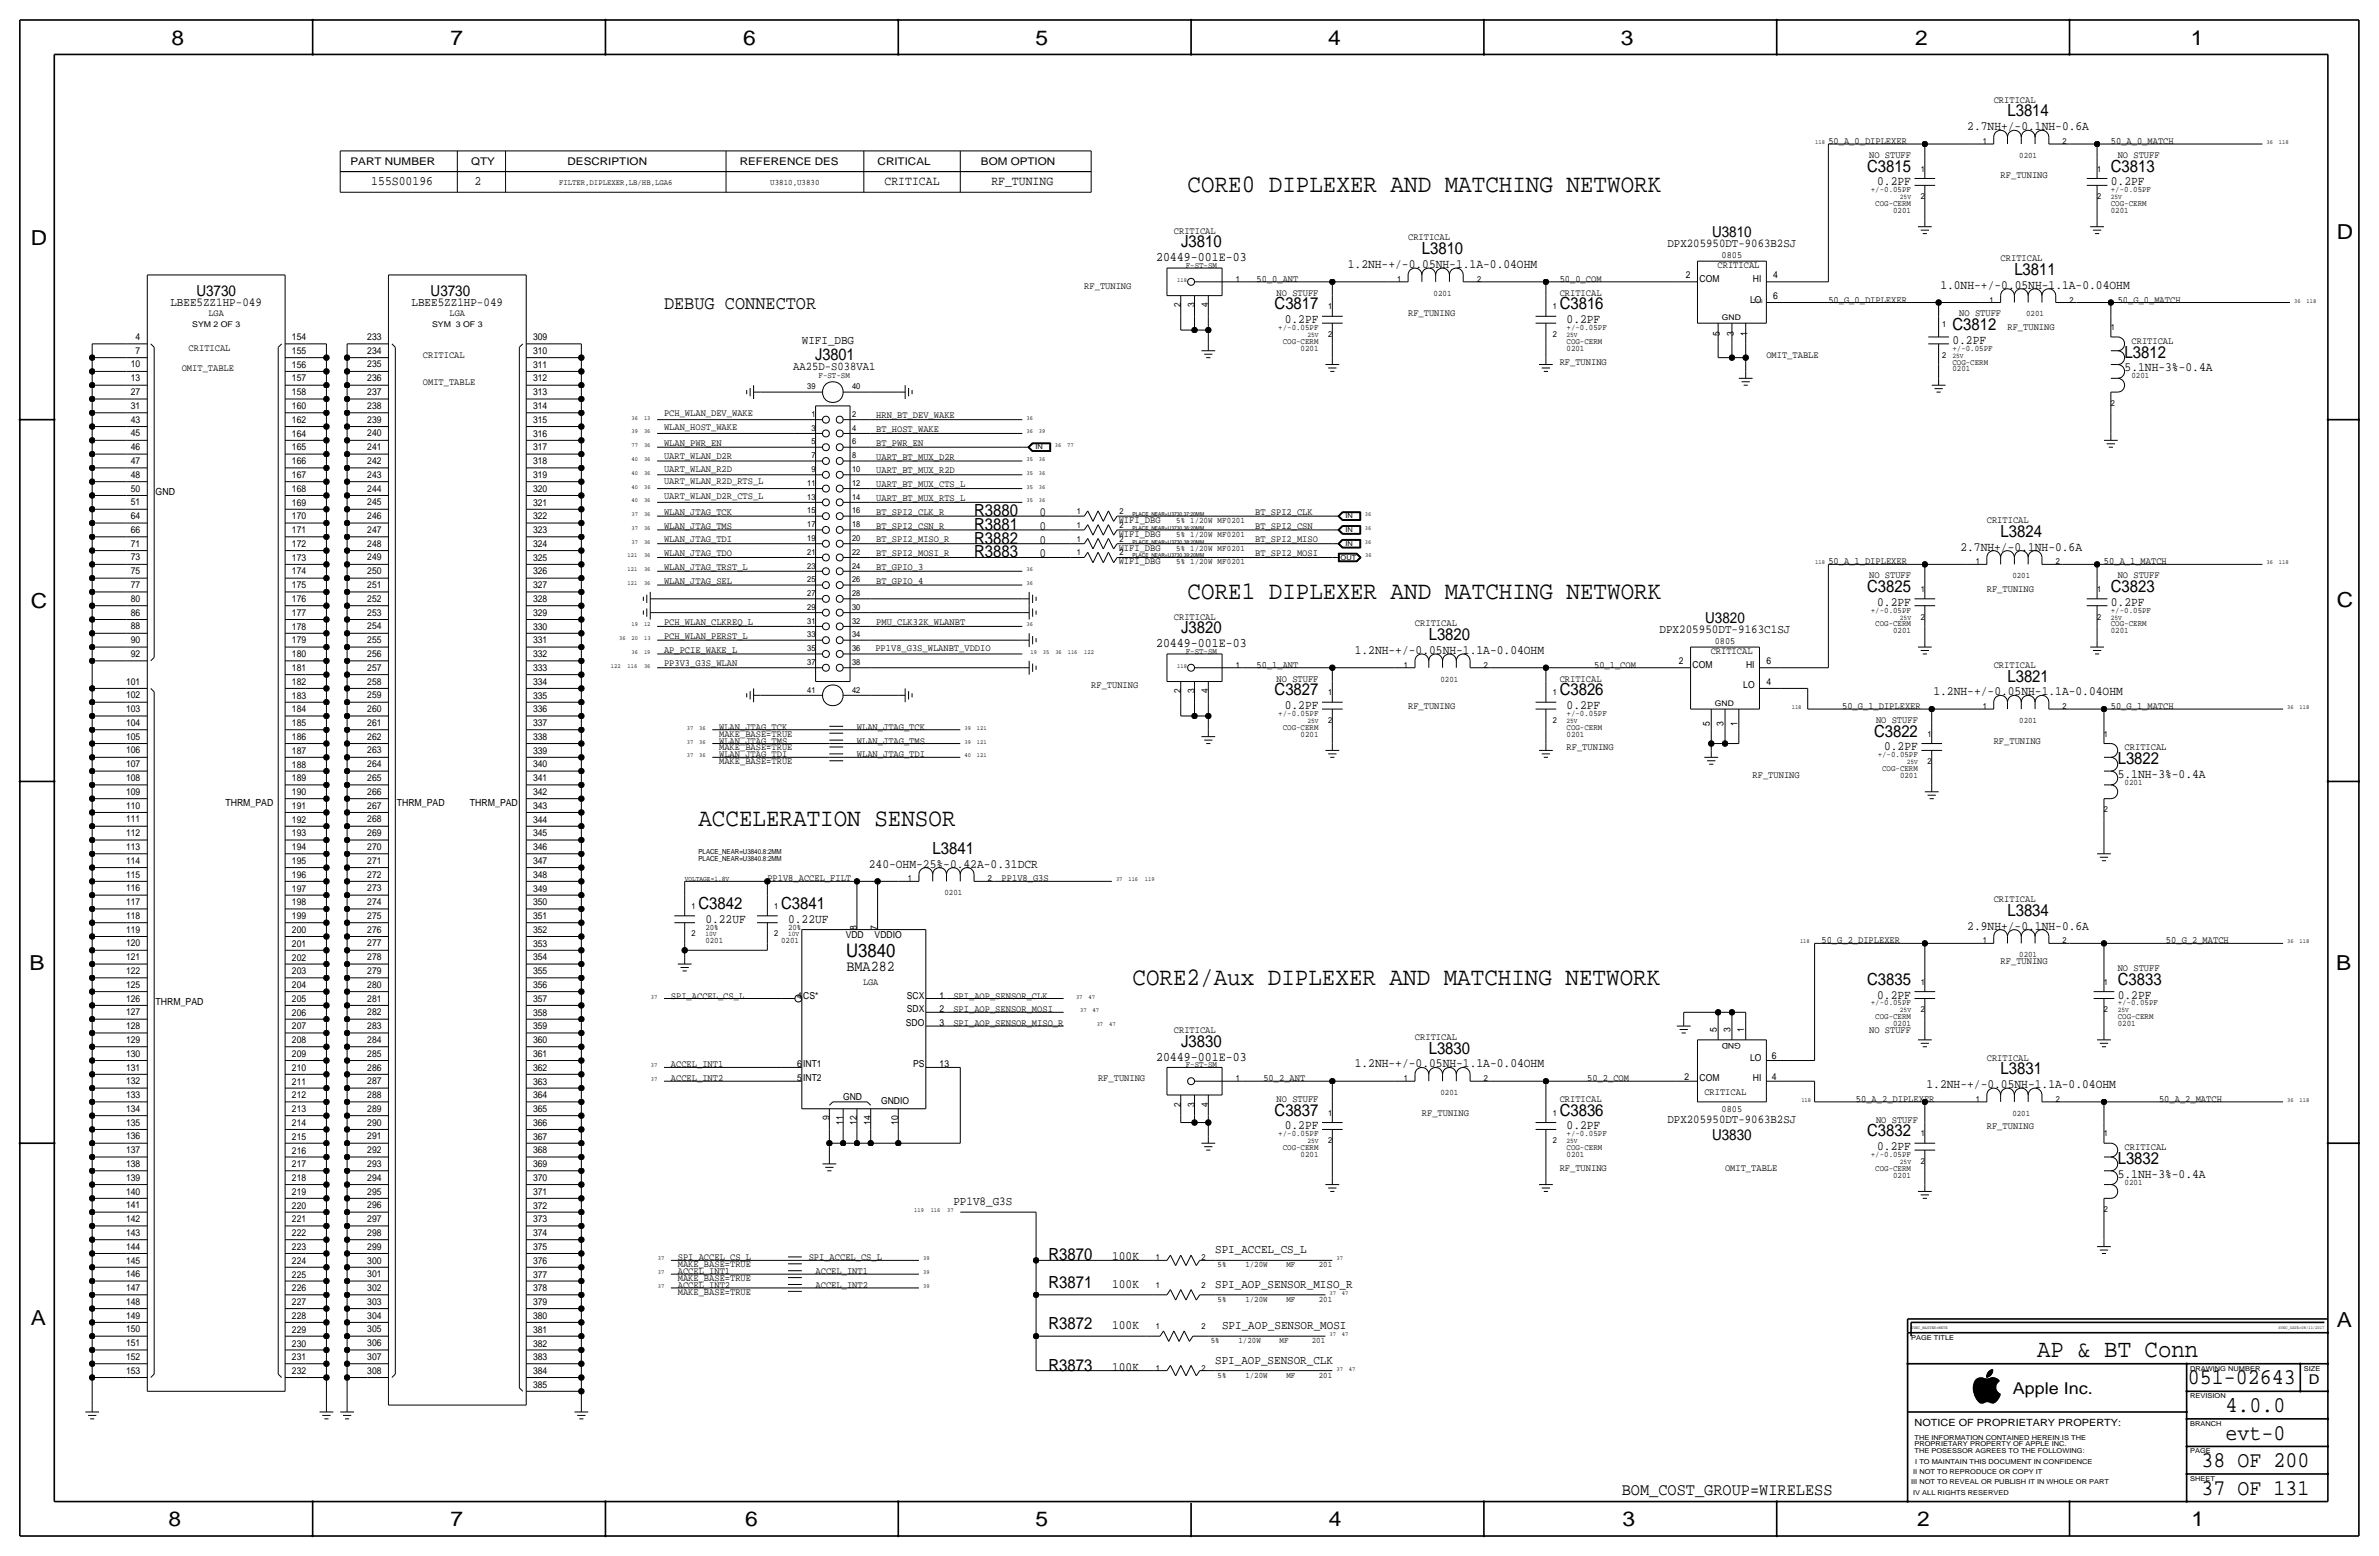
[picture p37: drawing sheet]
<svg xmlns="http://www.w3.org/2000/svg" width="877mm" height="574mm" viewBox="0 0 877 574" stroke-linecap="round" stroke-linejoin="round" font-family="sans-serif">
<defs><g id="words">
<g font-size="9.3">
<text x="437.8" y="70.9">CORE0 DIPLEXER AND MATCHING NETWORK</text>
<text x="437.8" y="220.7">CORE1 DIPLEXER AND MATCHING NETWORK</text>
<text x="257.5" y="304.5">ACCELERATION SENSOR</text>
<text x="417.5" y="363">CORE2/Aux DIPLEXER AND MATCHING NETWORK</text>
</g>
<text font-size="9.2" x="751.1" y="500.1">AP &amp; BT Conn</text>
<g font-size="8.3">
<text x="806.5" y="510.3">051-02643</text>
<text x="820.5" y="520.4">4.0.0</text>
<text x="820.5" y="530.6">evt-0</text>
<text x="811.6" y="540.8">38 OF 200</text>
<text x="811.6" y="550.9">37 OF 131</text>
</g>
<g font-size="7.6">
<text x="63.2" y="16.5">8</text>
<text x="166.1" y="16.5">7</text>
<text x="274" y="16.5">6</text>
<text x="381.7" y="16.5">5</text>
<text x="489.7" y="16.5">4</text>
<text x="597.6" y="16.5">3</text>
<text x="706.1" y="16.5">2</text>
<text x="807.7" y="16.5">1</text>
<text x="861.5" y="88.1">D</text>
<text x="11.4" y="90.4">D</text>
<text x="11.4" y="224.3">C</text>
<text x="861.5" y="223.8">C</text>
<text x="10.8" y="357.6">B</text>
<text x="861.3" y="357.4">B</text>
<text x="11.3" y="488.4">A</text>
<text x="861.5" y="489.2">A</text>
<text x="62.2" y="562.6">8</text>
<text x="166" y="562.6">7</text>
<text x="274.8" y="562.6">6</text>
<text x="381.7" y="562.6">5</text>
<text x="489.9" y="562.6">4</text>
<text x="598.1" y="562.6">3</text>
<text x="706.8" y="562.6">2</text>
<text x="807.9" y="562.6">1</text>
</g>
<text font-size="7" x="244.8" y="114">DEBUG CONNECTOR</text>
<text font-size="6.9" x="311.9" y="352.8">U3840</text>
<text font-size="6.3" x="597.9" y="550.9">BOM_COST_GROUP=WIRELESS</text>
<g font-size="6.2">
<text x="740.1" y="42.9">L3814</text>
<text x="688.3" y="63.2">C3815</text>
<text x="778.2" y="63.2">C3813</text>
<text x="435.4" y="91.2">J3810</text>
<text x="524.2" y="93.7">L3810</text>
<text x="742.6" y="101.3">L3811</text>
<text x="469.9" y="114">C3817</text>
<text x="575" y="114">C3816</text>
<text x="719.8" y="121.7">C3812</text>
<text x="783.3" y="131.8">L3812</text>
<text x="359.1" y="190.2">R3880</text>
<text x="359.1" y="195.3">R3881</text>
<text x="737.5" y="197.9">L3824</text>
<text x="359.1" y="200.4">R3882</text>
<text x="359.1" y="205.5">R3883</text>
<text x="688.3" y="218.2">C3825</text>
<text x="778.2" y="218.2">C3823</text>
<text x="435.4" y="233.4">J3820</text>
<text x="526.7" y="236">L3820</text>
<text x="740.1" y="251.2">L3821</text>
<text x="469.9" y="256.3">C3827</text>
<text x="575" y="256.3">C3826</text>
<text x="690.9" y="271.5">C3822</text>
<text x="780.7" y="281.7">L3822</text>
<text x="343.8" y="314.7">L3841</text>
<text x="257.5" y="335">C3842</text>
<text x="288" y="335">C3841</text>
<text x="740.1" y="337.6">L3834</text>
<text x="688.3" y="363">C3835</text>
<text x="780.7" y="363">C3833</text>
<text x="435.4" y="385.8">J3830</text>
<text x="526.7" y="388.4">L3830</text>
<text x="737.5" y="396">L3831</text>
<text x="469.9" y="411.2">C3837</text>
<text x="575" y="411.2">C3836</text>
<text x="688.3" y="418.8">C3832</text>
<text x="780.7" y="429">L3832</text>
<text x="386.6" y="464.6">R3870</text>
<text x="386.6" y="474.7">R3871</text>
<text x="386.6" y="490">R3872</text>
<text x="386.6" y="505.2">R3873</text>
</g>
<g font-size="6">
<text x="300.5" y="132.8">J3801</text>
<text x="742.1" y="513.9">Apple Inc.</text>
</g>
<g font-size="5.6">
<text x="631.2" y="87.4">U3810</text>
<text x="72.4" y="109">U3730</text>
<text x="158.8" y="109">U3730</text>
<text x="628.7" y="229.6">U3820</text>
<text x="312.1" y="357.9">BMA282</text>
<text x="631.2" y="420.1">U3830</text>
</g>
<text font-size="5" x="851.2" y="510.3">D</text>
<g font-size="4.8">
<text x="426.2" y="96.3">20449-001E-03</text>
<text x="426.2" y="238.5">20449-001E-03</text>
<text x="426.2" y="390.9">20449-001E-03</text>
</g>
<g font-size="4.7">
<text x="725.3" y="48">2.7NH+/-0.1NH-0.6A</text>
<text x="136.9" y="68.3">155S00196</text>
<text x="175" y="68.3">2</text>
<text x="326.1" y="68.3">CRITICAL</text>
<text x="365.5" y="68.3">RF_TUNING</text>
<text x="692.1" y="68.3">0.2PF</text>
<text x="778.2" y="68.3">0.2PF</text>
<text x="496.9" y="98.8">1.2NH-+/-0.05NH-1.1A-0.04OHM</text>
<text x="715.3" y="106.4">1.0NH-+/-0.05NH-1.1A-0.04OHM</text>
<text x="473.6" y="119.1">0.2PF</text>
<text x="577.5" y="119.1">0.2PF</text>
<text x="719.8" y="126.7">0.2PF</text>
<text x="783.3" y="136.9">5.1NH-3%-0.4A</text>
<text x="383.3" y="190.2">0</text>
<text x="383.3" y="195.3">0</text>
<text x="383.3" y="200.4">0</text>
<text x="722.7" y="202.9">2.7NH+/-0.1NH-0.6A</text>
<text x="383.3" y="205.5">0</text>
<text x="692.1" y="223.3">0.2PF</text>
<text x="778.2" y="223.3">0.2PF</text>
<text x="499.4" y="241">1.2NH-+/-0.05NH-1.1A-0.04OHM</text>
<text x="712.8" y="256.3">1.2NH-+/-0.05NH-1.1A-0.04OHM</text>
<text x="473.6" y="261.4">0.2PF</text>
<text x="577.5" y="261.4">0.2PF</text>
<text x="694.6" y="276.6">0.2PF</text>
<text x="780.7" y="286.8">5.1NH-3%-0.4A</text>
<text x="320.3" y="319.8">240-OHM-25%-0.42A-0.31DCR</text>
<text x="260" y="340.1">0.22UF</text>
<text x="290.5" y="340.1">0.22UF</text>
<text x="725.3" y="342.6">2.9NH+/-0.1NH-0.6A</text>
<text x="692.1" y="368">0.2PF</text>
<text x="780.7" y="368">0.2PF</text>
<text x="499.4" y="393.4">1.2NH-+/-0.05NH-1.1A-0.04OHM</text>
<text x="710.3" y="401.1">1.2NH-+/-0.05NH-1.1A-0.04OHM</text>
<text x="473.6" y="416.3">0.2PF</text>
<text x="577.5" y="416.3">0.2PF</text>
<text x="692.1" y="423.9">0.2PF</text>
<text x="780.7" y="434.1">5.1NH-3%-0.4A</text>
<text x="410" y="464.6">100K</text>
<text x="410" y="474.7">100K</text>
<text x="410" y="490">100K</text>
<text x="410" y="505.2">100K</text>
</g>
<g font-size="4.5">
<text x="62.8" y="112.8">LBEE5ZZ1HP-049</text>
<text x="151.7" y="112.8">LBEE5ZZ1HP-049</text>
<text x="295.6" y="126.7">WIFI_DBG</text>
<text x="611.8" y="233.4">DPX205950DT-9163C1SJ</text>
<text x="351.5" y="444.2">PP1V8_G3S</text>
<text x="448" y="462">SPI_ACCEL_CS_L</text>
<text x="448" y="474.7">SPI_AOP_SENSOR_MISO_R</text>
<text x="450.5" y="490">SPI_AOP_SENSOR_MOSI</text>
<text x="448" y="502.7">SPI_AOP_SENSOR_CLK</text>
</g>
<g font-size="4.4">
<text x="614.8" y="91.2">DPX205950DT-9063B2SJ</text>
<text x="292.4" y="136.4">AA25D-S038VA1</text>
<text x="614.8" y="413.8">DPX205950DT-9063B2SJ</text>
</g>
<g font-size="3.9">
<text x="129.2" y="60.7">PART NUMBER</text>
<text x="173.7" y="60.7">QTY</text>
<text x="209.2" y="60.7">DESCRIPTION</text>
<text x="272.7" y="60.7">REFERENCE DES</text>
<text x="323.5" y="60.7">CRITICAL</text>
<text x="361.6" y="60.7">BOM OPTION</text>
</g>
<text font-size="3.7" x="705.8" y="525.5">NOTICE OF PROPRIETARY PROPERTY:</text>
<g font-size="3.6">
<text x="735" y="37.8">CRITICAL</text>
<text x="674.1" y="53.1">50_A_0_DIPLEXER</text>
<text x="778.2" y="53.1">50_A_0_MATCH</text>
<text x="689.1" y="58.2">NO STUFF</text>
<text x="780.7" y="58.2">NO STUFF</text>
<text x="737.6" y="65.8">RF_TUNING</text>
<text x="432.8" y="86.1">CRITICAL</text>
<text x="519.1" y="88.6">CRITICAL</text>
<text x="633.2" y="98.8">CRITICAL</text>
<text x="737.6" y="96.3">CRITICAL</text>
<text x="399.7" y="106.4">RF_TUNING</text>
<text x="463.2" y="103.9">50_0_ANT</text>
<text x="575" y="103.9">50_0_COM</text>
<text x="470.7" y="109">NO STUFF</text>
<text x="575" y="109">CRITICAL</text>
<text x="674.1" y="111.5">50_G_0_DIPLEXER</text>
<text x="780.7" y="111.5">50_G_0_MATCH</text>
<text x="519.1" y="116.6">RF_TUNING</text>
<text x="722.3" y="116.6">NO STUFF</text>
<text x="740.1" y="121.7">RF_TUNING</text>
<text x="69.5" y="129.3">CRITICAL</text>
<text x="155.9" y="131.8">CRITICAL</text>
<text x="651.2" y="131.8">OMIT_TABLE</text>
<text x="785.8" y="126.7">CRITICAL</text>
<text x="67" y="136.9">OMIT_TABLE</text>
<text x="575" y="134.4">RF_TUNING</text>
<text x="155.9" y="142">OMIT_TABLE</text>
<text x="244.8" y="153.3">PCH_WLAN_DEV_WAKE</text>
<text x="323" y="154.2">HRN_BT_DEV_WAKE</text>
<text x="244.8" y="158.6">WLAN_HOST_WAKE</text>
<text x="323" y="159.3">BT_HOST_WAKE</text>
<text x="244.8" y="164.3">WLAN_PWR_EN</text>
<text x="323" y="164.3">BT_PWR_EN</text>
<text x="244.8" y="173.9">UART_WLAN_R2D</text>
<text x="244.8" y="169">UART_WLAN_D2R</text>
<text x="323" y="169.4">UART_BT_MUX_D2R</text>
<text x="244.8" y="178.4">UART_WLAN_R2D_RTS_L</text>
<text x="323" y="174.5">UART_BT_MUX_R2D</text>
<text x="323" y="179.6">UART_BT_MUX_CTS_L</text>
<text x="57.4" y="182.6">GND</text>
<text x="244.8" y="183.9">UART_WLAN_D2R_CTS_L</text>
<text x="323" y="184.7">UART_BT_MUX_RTS_L</text>
<text x="244.8" y="189.7">WLAN_JTAG_TCK</text>
<text x="323" y="189.7">BT_SPI2_CLK_R</text>
<text x="462.7" y="189.7">BT_SPI2_CLK</text>
<text x="244.8" y="194.8">WLAN_JTAG_TMS</text>
<text x="323" y="194.8">BT_SPI2_CSN_R</text>
<text x="412.4" y="197.9">WIFI_DBG</text>
<text x="412.5" y="192.8">WIFI_DBG</text>
<text x="462.7" y="194.8">BT_SPI2_CSN</text>
<text x="732.5" y="192.8">CRITICAL</text>
<text x="244.8" y="199.9">WLAN_JTAG_TDI</text>
<text x="323" y="199.9">BT_SPI2_MISO_R</text>
<text x="412.4" y="202.9">WIFI_DBG</text>
<text x="462.7" y="199.9">BT_SPI2_MISO</text>
<text x="244.8" y="205">WLAN_JTAG_TDO</text>
<text x="323" y="205">BT_SPI2_MOSI_R</text>
<text x="412.5" y="208">WIFI_DBG</text>
<text x="462.7" y="205">BT_SPI2_MOSI</text>
<text x="674.1" y="208">50_A_1_DIPLEXER</text>
<text x="775.7" y="208">50_A_1_MATCH</text>
<text x="244.8" y="215.1">WLAN_JTAG_SEL</text>
<text x="244.8" y="210.1">WLAN_JTAG_TRST_L</text>
<text x="323" y="210.1">BT_GPIO_3</text>
<text x="323" y="215.1">BT_GPIO_4</text>
<text x="689.1" y="213.1">NO STUFF</text>
<text x="780.7" y="213.1">NO STUFF</text>
<text x="732.5" y="218.2">RF_TUNING</text>
<text x="244.8" y="230.4">PCH_WLAN_CLKREQ_L</text>
<text x="323" y="230.4">PMU_CLK32K_WLANBT</text>
<text x="432.8" y="228.3">CRITICAL</text>
<text x="521.7" y="230.9">CRITICAL</text>
<text x="244.8" y="235.5">PCH_WLAN_PERST_L</text>
<text x="322.7" y="239.9">PP1V8_G3S_WLANBT_VDDIO</text>
<text x="244.8" y="245.6">PP3V3_G3S_WLAN</text>
<text x="244.8" y="240.5">AP_PCIE_WAKE_L</text>
<text x="630.7" y="241">CRITICAL</text>
<text x="463.2" y="246.1">50_1_ANT</text>
<text x="470.7" y="251.2">NO STUFF</text>
<text x="575" y="251.2">CRITICAL</text>
<text x="587.7" y="246.1">50_1_COM</text>
<text x="735" y="246.1">CRITICAL</text>
<text x="402.3" y="253.7">RF_TUNING</text>
<text x="519.1" y="261.4">RF_TUNING</text>
<text x="679.1" y="261.4">50_G_1_DIPLEXER</text>
<text x="778.2" y="261.4">50_G_1_MATCH</text>
<text x="265.1" y="269">WLAN_JTAG_TCK</text>
<text x="315.9" y="269">WLAN_JTAG_TCK</text>
<text x="691.6" y="266.4">NO STUFF</text>
<text x="265.1" y="271.5">MAKE_BASE=TRUE</text>
<text x="265.1" y="274.1">WLAN_JTAG_TMS</text>
<text x="315.9" y="274.1">WLAN_JTAG_TMS</text>
<text x="735" y="274.1">RF_TUNING</text>
<text x="265.1" y="276.6">MAKE_BASE=TRUE</text>
<text x="265.1" y="279.1">WLAN_JTAG_TDI</text>
<text x="265.1" y="281.7">MAKE_BASE=TRUE</text>
<text x="315.9" y="279.1">WLAN_JTAG_TDI</text>
<text x="577.5" y="276.6">RF_TUNING</text>
<text x="783.3" y="276.6">CRITICAL</text>
<text x="646.1" y="286.8">RF_TUNING</text>
<text x="83.1" y="296.9">THRM_PAD</text>
<text x="146.3" y="296.9">THRM_PAD</text>
<text x="173.3" y="296.9">THRM_PAD</text>
<text x="282.9" y="324.9">PP1V8_ACCEL_FILT</text>
<text x="369.3" y="324.9">PP1V8_G3S</text>
<text x="735" y="332.5">CRITICAL</text>
<text x="671.5" y="347.7">50_G_2_DIPLEXER</text>
<text x="798.5" y="347.7">50_G_2_MATCH</text>
<text x="737.6" y="355.4">RF_TUNING</text>
<text x="780.7" y="357.9">NO STUFF</text>
<text x="57.4" y="370.6">THRM_PAD</text>
<text x="247.3" y="368">SPI_ACCEL_CS_L</text>
<text x="351.5" y="368">SPI_AOP_SENSOR_CLK</text>
<text x="351.5" y="373.1">SPI_AOP_SENSOR_MOSI</text>
<text x="351.5" y="378.2">SPI_AOP_SENSOR_MISO_R</text>
<text x="432.8" y="380.7">CRITICAL</text>
<text x="521.7" y="383.3">CRITICAL</text>
<text x="689.1" y="380.7">NO STUFF</text>
<text x="247.3" y="393.4">ACCEL_INT1</text>
<text x="732.5" y="390.9">CRITICAL</text>
<text x="247.3" y="398.5">ACCEL_INT2</text>
<text x="404.8" y="398.5">RF_TUNING</text>
<text x="465.8" y="398.5">50_2_ANT</text>
<text x="585.2" y="398.5">50_2_COM</text>
<text x="470.7" y="406.1">NO STUFF</text>
<text x="575" y="406.1">CRITICAL</text>
<text x="628.3" y="403.6">CRITICAL</text>
<text x="684.2" y="406.1">50_A_2_DIPLEXER</text>
<text x="796" y="406.1">50_A_2_MATCH</text>
<text x="524.2" y="411.2">RF_TUNING</text>
<text x="691.6" y="413.8">NO STUFF</text>
<text x="732.5" y="416.3">RF_TUNING</text>
<text x="783.3" y="423.9">CRITICAL</text>
<text x="575" y="431.5">RF_TUNING</text>
<text x="636" y="431.5">OMIT_TABLE</text>
<text x="249.9" y="467.1">MAKE_BASE=TRUE</text>
<text x="249.9" y="464.6">SPI_ACCEL_CS_L</text>
<text x="298.1" y="464.6">SPI_ACCEL_CS_L</text>
<text x="249.9" y="472.2">MAKE_BASE=TRUE</text>
<text x="249.9" y="469.6">ACCEL_INT1</text>
<text x="300.7" y="469.6">ACCEL_INT1</text>
<text x="249.9" y="477.3">MAKE_BASE=TRUE</text>
<text x="249.9" y="474.7">ACCEL_INT2</text>
<text x="300.7" y="474.7">ACCEL_INT2</text>
</g>
<g font-size="3.5">
<text x="634.7" y="95">0805</text>
<text x="621.5" y="102.6">2</text>
<text x="626.6" y="103.9">COM</text>
<text x="646.3" y="103.9">HI</text>
<text x="653.7" y="102.6">4</text>
<text x="435.3" y="113.2" transform="rotate(-90 435.3 113.2)">2</text>
<text x="440.4" y="113.2" transform="rotate(-90 440.4 113.2)">3</text>
<text x="445.5" y="113.2" transform="rotate(-90 445.5 113.2)">4</text>
<text x="645.2" y="111.5">LO</text>
<text x="653.7" y="110.2">6</text>
<text x="76.9" y="116.6">LGA</text>
<text x="165.8" y="116.6">LGA</text>
<text x="50" y="125.3">4</text>
<text x="107.6" y="125.4">154</text>
<text x="135.4" y="125.3">233</text>
<text x="196.5" y="125.4">309</text>
<text x="634.1" y="123.7" transform="rotate(-90 634.1 123.7)">5</text>
<text x="639.2" y="123.7" transform="rotate(-90 639.2 123.7)">3</text>
<text x="644.2" y="123.7" transform="rotate(-90 644.2 123.7)">1</text>
<text x="50" y="130.4">7</text>
<text x="107.6" y="130.5">155</text>
<text x="135.4" y="130.4">234</text>
<text x="196.5" y="130.5">310</text>
<text x="48.3" y="135.4">10</text>
<text x="107.6" y="135.5">156</text>
<text x="135.4" y="135.4">235</text>
<text x="196.5" y="135.5">311</text>
<text x="48.3" y="140.5">13</text>
<text x="107.6" y="140.6">157</text>
<text x="135.4" y="140.5">236</text>
<text x="196.5" y="140.6">312</text>
<text x="48.3" y="145.6">27</text>
<text x="107.6" y="145.7">158</text>
<text x="135.4" y="145.6">237</text>
<text x="196.5" y="145.7">313</text>
<text x="48.3" y="155.8">43</text>
<text x="48.3" y="150.7">31</text>
<text x="107.6" y="155.9">162</text>
<text x="107.6" y="150.8">160</text>
<text x="135.4" y="155.8">239</text>
<text x="135.4" y="150.7">238</text>
<text x="196.5" y="155.9">315</text>
<text x="196.5" y="150.8">314</text>
<text x="48.3" y="160.8">45</text>
<text x="107.6" y="160.9">164</text>
<text x="135.4" y="160.8">240</text>
<text x="196.5" y="160.9">316</text>
<text x="48.3" y="165.9">46</text>
<text x="107.6" y="166">165</text>
<text x="135.4" y="165.9">241</text>
<text x="196.5" y="166">317</text>
<text x="48.3" y="171">47</text>
<text x="107.6" y="171.1">166</text>
<text x="135.4" y="171">242</text>
<text x="196.5" y="171.1">318</text>
<text x="48.3" y="176.1">48</text>
<text x="107.6" y="176.2">167</text>
<text x="135.4" y="176.1">243</text>
<text x="196.5" y="176.2">319</text>
<text x="48.3" y="181.2">50</text>
<text x="107.6" y="181.3">168</text>
<text x="135.4" y="181.2">244</text>
<text x="196.5" y="181.3">320</text>
<text x="48.3" y="191.3">64</text>
<text x="48.3" y="186.3">51</text>
<text x="107.6" y="191.4">170</text>
<text x="107.6" y="186.3">169</text>
<text x="135.4" y="191.3">246</text>
<text x="135.4" y="186.2">245</text>
<text x="196.5" y="191.4">322</text>
<text x="196.5" y="186.3">321</text>
<text x="48.3" y="196.4">66</text>
<text x="107.6" y="196.5">171</text>
<text x="135.4" y="196.4">247</text>
<text x="196.5" y="196.5">323</text>
<text x="48.3" y="201.5">71</text>
<text x="107.6" y="201.6">172</text>
<text x="135.4" y="201.5">248</text>
<text x="196.5" y="201.6">324</text>
<text x="48.3" y="206.6">73</text>
<text x="107.6" y="206.7">173</text>
<text x="135.4" y="206.6">249</text>
<text x="196.5" y="206.7">325</text>
<text x="48.3" y="211.7">75</text>
<text x="107.6" y="211.8">174</text>
<text x="135.4" y="211.7">250</text>
<text x="196.5" y="211.8">326</text>
<text x="48.3" y="221.8">80</text>
<text x="48.3" y="216.7">77</text>
<text x="107.6" y="221.9">176</text>
<text x="107.6" y="216.8">175</text>
<text x="135.4" y="221.8">252</text>
<text x="135.4" y="216.7">251</text>
<text x="196.5" y="221.9">328</text>
<text x="196.5" y="216.8">327</text>
<text x="48.3" y="226.9">86</text>
<text x="107.6" y="227">177</text>
<text x="135.4" y="226.9">253</text>
<text x="196.5" y="227">329</text>
<text x="48.3" y="232">88</text>
<text x="107.6" y="232.1">178</text>
<text x="135.4" y="232">254</text>
<text x="196.5" y="232.1">330</text>
<text x="48.3" y="237.1">90</text>
<text x="107.6" y="237.2">179</text>
<text x="135.4" y="237.1">255</text>
<text x="196.5" y="237.2">331</text>
<text x="632.2" y="237.2">0805</text>
<text x="48.3" y="242.1">92</text>
<text x="107.6" y="242.2">180</text>
<text x="135.4" y="242.1">256</text>
<text x="196.5" y="242.2">332</text>
<text x="619" y="244.9">2</text>
<text x="651.2" y="244.9">6</text>
<text x="107.6" y="247.3">181</text>
<text x="135.4" y="247.2">257</text>
<text x="196.5" y="247.3">333</text>
<text x="624" y="246.1">COM</text>
<text x="643.7" y="246.1">HI</text>
<text x="46.5" y="257.4">102</text>
<text x="46.5" y="252.3">101</text>
<text x="107.6" y="257.5">183</text>
<text x="107.6" y="252.4">182</text>
<text x="135.4" y="257.4">259</text>
<text x="135.4" y="252.3">258</text>
<text x="196.5" y="257.5">335</text>
<text x="196.5" y="252.4">334</text>
<text x="435.3" y="255.5" transform="rotate(-90 435.3 255.5)">2</text>
<text x="440.4" y="255.5" transform="rotate(-90 440.4 255.5)">3</text>
<text x="445.5" y="255.5" transform="rotate(-90 445.5 255.5)">4</text>
<text x="642.7" y="253.7">LO</text>
<text x="651.2" y="252.5">4</text>
<text x="46.5" y="262.5">103</text>
<text x="107.6" y="262.6">184</text>
<text x="135.4" y="262.5">260</text>
<text x="196.5" y="262.6">336</text>
<text x="46.5" y="267.5">104</text>
<text x="107.6" y="267.7">185</text>
<text x="135.4" y="267.5">261</text>
<text x="196.5" y="267.7">337</text>
<text x="630.4" y="267.7" transform="rotate(-90 630.4 267.7)">5</text>
<text x="635.5" y="267.7" transform="rotate(-90 635.5 267.7)">3</text>
<text x="640.5" y="267.7" transform="rotate(-90 640.5 267.7)">1</text>
<text x="46.5" y="272.6">105</text>
<text x="107.6" y="272.7">186</text>
<text x="135.4" y="272.6">262</text>
<text x="196.5" y="272.7">338</text>
<text x="46.5" y="277.7">106</text>
<text x="107.6" y="277.8">187</text>
<text x="135.4" y="277.7">263</text>
<text x="196.5" y="277.8">339</text>
<text x="46.5" y="287.9">108</text>
<text x="46.5" y="282.8">107</text>
<text x="107.6" y="288">189</text>
<text x="107.6" y="282.9">188</text>
<text x="135.4" y="287.9">265</text>
<text x="135.4" y="282.8">264</text>
<text x="196.5" y="288">341</text>
<text x="196.5" y="282.9">340</text>
<text x="46.5" y="293">109</text>
<text x="107.6" y="293.1">190</text>
<text x="135.4" y="293">266</text>
<text x="196.5" y="293.1">342</text>
<text x="46.5" y="298">110</text>
<text x="107.6" y="298.1">191</text>
<text x="135.4" y="298">267</text>
<text x="196.5" y="298.1">343</text>
<text x="46.5" y="303.1">111</text>
<text x="107.6" y="303.2">192</text>
<text x="135.4" y="303.1">268</text>
<text x="196.5" y="303.2">344</text>
<text x="46.5" y="308.2">112</text>
<text x="107.6" y="308.3">193</text>
<text x="135.4" y="308.2">269</text>
<text x="196.5" y="308.3">345</text>
<text x="46.5" y="313.3">113</text>
<text x="107.6" y="313.4">194</text>
<text x="135.4" y="313.3">270</text>
<text x="196.5" y="313.4">346</text>
<text x="46.5" y="323.4">115</text>
<text x="46.5" y="318.4">114</text>
<text x="107.6" y="323.5">196</text>
<text x="107.6" y="318.5">195</text>
<text x="135.4" y="323.4">272</text>
<text x="135.4" y="318.4">271</text>
<text x="196.5" y="323.5">348</text>
<text x="196.5" y="318.5">347</text>
<text x="46.5" y="328.5">116</text>
<text x="107.6" y="328.6">197</text>
<text x="135.4" y="328.5">273</text>
<text x="196.5" y="328.6">349</text>
<text x="46.5" y="333.6">117</text>
<text x="107.6" y="333.7">198</text>
<text x="135.4" y="333.6">274</text>
<text x="196.5" y="333.7">350</text>
<text x="46.5" y="338.7">118</text>
<text x="107.6" y="338.8">199</text>
<text x="135.4" y="338.7">275</text>
<text x="196.5" y="338.8">351</text>
<text x="46.5" y="343.8">119</text>
<text x="107.6" y="343.9">200</text>
<text x="135.4" y="343.8">276</text>
<text x="196.5" y="343.9">352</text>
<text x="311.8" y="345.7">VDD</text>
<text x="315.9" y="342.6" transform="rotate(-90 315.9 342.6)">8</text>
<text x="322.5" y="345.7">VDDIO</text>
<text x="323.5" y="342.6" transform="rotate(-90 323.5 342.6)">7</text>
<text x="46.5" y="353.9">121</text>
<text x="46.5" y="348.9">120</text>
<text x="107.6" y="349">201</text>
<text x="135.4" y="353.9">278</text>
<text x="135.4" y="348.8">277</text>
<text x="196.5" y="349">353</text>
<text x="46.5" y="359">122</text>
<text x="107.6" y="359.1">203</text>
<text x="107.6" y="354">202</text>
<text x="135.4" y="359">279</text>
<text x="196.5" y="359.1">355</text>
<text x="196.5" y="354">354</text>
<text x="46.5" y="364.1">125</text>
<text x="107.6" y="364.2">204</text>
<text x="135.4" y="364.1">280</text>
<text x="196.5" y="364.2">356</text>
<text x="318.2" y="363">LGA</text>
<text x="46.5" y="369.2">126</text>
<text x="107.6" y="369.3">205</text>
<text x="135.4" y="369.2">281</text>
<text x="196.5" y="369.3">357</text>
<text x="293.9" y="368">4</text>
<text x="296.1" y="368">CS*</text>
<text x="334.3" y="368">SCX</text>
<text x="346.4" y="368">1</text>
<text x="46.5" y="374.3">127</text>
<text x="107.6" y="374.4">206</text>
<text x="135.4" y="374.3">282</text>
<text x="196.5" y="374.4">358</text>
<text x="334.3" y="373.1">SDX</text>
<text x="346.4" y="373.1">2</text>
<text x="46.5" y="379.3">128</text>
<text x="107.6" y="379.4">207</text>
<text x="135.4" y="379.3">283</text>
<text x="196.5" y="379.4">359</text>
<text x="334" y="378.2">SDO</text>
<text x="346.4" y="378.2">3</text>
<text x="632.9" y="380.2" transform="rotate(-90 632.9 380.2)">5</text>
<text x="638" y="380.2" transform="rotate(-90 638 380.2)">3</text>
<text x="643.1" y="380.2" transform="rotate(-90 643.1 380.2)">1</text>
<text x="46.5" y="389.5">130</text>
<text x="46.5" y="384.4">129</text>
<text x="107.6" y="389.6">209</text>
<text x="107.6" y="384.5">208</text>
<text x="135.4" y="389.5">285</text>
<text x="135.4" y="384.4">284</text>
<text x="196.5" y="389.6">361</text>
<text x="196.5" y="384.5">360</text>
<text x="46.5" y="394.6">131</text>
<text x="107.6" y="394.7">210</text>
<text x="135.4" y="394.6">286</text>
<text x="196.5" y="394.7">362</text>
<text x="293.9" y="393.4">6</text>
<text x="296.1" y="393.4">INT1</text>
<text x="336.6" y="393.4">PS</text>
<text x="346.4" y="393.4">13</text>
<text x="645.2" y="390.9">LO</text>
<text x="653.2" y="390.4">6</text>
<text x="46.5" y="399.7">132</text>
<text x="107.6" y="399.8">211</text>
<text x="135.4" y="399.7">287</text>
<text x="196.5" y="399.8">363</text>
<text x="293.9" y="398.5">5</text>
<text x="296.1" y="398.5">INT2</text>
<text x="621" y="398">2</text>
<text x="626.6" y="398.5">COM</text>
<text x="646.3" y="398.5">HI</text>
<text x="653.2" y="398">4</text>
<text x="46.5" y="404.7">133</text>
<text x="107.6" y="404.8">212</text>
<text x="135.4" y="404.7">288</text>
<text x="196.5" y="404.8">364</text>
<text x="310.8" y="405.6">GND</text>
<text x="324.8" y="406.9">GNDIO</text>
<text x="435.3" y="407.9" transform="rotate(-90 435.3 407.9)">2</text>
<text x="440.4" y="407.9" transform="rotate(-90 440.4 407.9)">3</text>
<text x="445.5" y="407.9" transform="rotate(-90 445.5 407.9)">4</text>
<text x="46.5" y="409.8">134</text>
<text x="107.6" y="409.9">213</text>
<text x="135.4" y="409.8">289</text>
<text x="196.5" y="409.9">365</text>
<text x="305.8" y="413" transform="rotate(-90 305.8 413)">9</text>
<text x="634.7" y="410">0805</text>
<text x="46.5" y="420">136</text>
<text x="46.5" y="414.9">135</text>
<text x="107.6" y="415">214</text>
<text x="135.4" y="420">291</text>
<text x="135.4" y="414.9">290</text>
<text x="196.5" y="415">366</text>
<text x="310.8" y="414.7" transform="rotate(-90 310.8 414.7)">11</text>
<text x="315.9" y="414.7" transform="rotate(-90 315.9 414.7)">12</text>
<text x="321" y="414.7" transform="rotate(-90 321 414.7)">14</text>
<text x="331.2" y="414.7" transform="rotate(-90 331.2 414.7)">10</text>
<text x="46.5" y="425.1">137</text>
<text x="107.6" y="425.2">216</text>
<text x="107.6" y="420.1">215</text>
<text x="135.4" y="425.1">292</text>
<text x="196.5" y="425.2">368</text>
<text x="196.5" y="420.1">367</text>
<text x="46.5" y="430.2">138</text>
<text x="107.6" y="430.3">217</text>
<text x="135.4" y="430.2">293</text>
<text x="196.5" y="430.3">369</text>
<text x="46.5" y="435.2">139</text>
<text x="107.6" y="435.3">218</text>
<text x="135.4" y="435.2">294</text>
<text x="196.5" y="435.3">370</text>
<text x="46.5" y="440.3">140</text>
<text x="107.6" y="440.4">219</text>
<text x="135.4" y="440.3">295</text>
<text x="196.5" y="440.4">371</text>
<text x="46.5" y="445.4">141</text>
<text x="107.6" y="445.5">220</text>
<text x="135.4" y="445.4">296</text>
<text x="196.5" y="445.5">372</text>
<text x="46.5" y="455.6">143</text>
<text x="46.5" y="450.5">142</text>
<text x="107.6" y="455.7">222</text>
<text x="107.6" y="450.6">221</text>
<text x="135.4" y="455.6">298</text>
<text x="135.4" y="450.5">297</text>
<text x="196.5" y="455.7">374</text>
<text x="196.5" y="450.6">373</text>
<text x="46.5" y="460.6">144</text>
<text x="107.6" y="460.7">223</text>
<text x="135.4" y="460.6">299</text>
<text x="196.5" y="460.7">375</text>
<text x="46.5" y="465.7">145</text>
<text x="107.6" y="465.8">224</text>
<text x="135.4" y="465.7">300</text>
<text x="196.5" y="465.8">376</text>
<text x="46.5" y="470.8">146</text>
<text x="107.6" y="470.9">225</text>
<text x="135.4" y="470.8">301</text>
<text x="196.5" y="470.9">377</text>
<text x="46.5" y="475.9">147</text>
<text x="107.6" y="476">226</text>
<text x="135.4" y="475.9">302</text>
<text x="196.5" y="476">378</text>
<text x="46.5" y="481">148</text>
<text x="107.6" y="481.1">227</text>
<text x="135.4" y="481">303</text>
<text x="196.5" y="481.1">379</text>
<text x="46.5" y="491.1">150</text>
<text x="46.5" y="486">149</text>
<text x="107.6" y="491.2">229</text>
<text x="107.6" y="486.2">228</text>
<text x="135.4" y="491.1">305</text>
<text x="135.4" y="486">304</text>
<text x="196.5" y="491.2">381</text>
<text x="196.5" y="486.1">380</text>
<text x="46.5" y="496.2">151</text>
<text x="107.6" y="496.3">230</text>
<text x="135.4" y="496.2">306</text>
<text x="196.5" y="496.3">382</text>
<text x="46.5" y="501.3">152</text>
<text x="107.6" y="501.4">231</text>
<text x="135.4" y="501.3">307</text>
<text x="196.5" y="501.4">383</text>
<text x="46.5" y="506.4">153</text>
<text x="107.6" y="506.5">232</text>
<text x="135.4" y="506.4">308</text>
<text x="196.5" y="506.5">384</text>
<text x="196.5" y="511.6">385</text>
</g>
<g font-size="3.1">
<text x="731" y="53.1">1</text>
<text x="760.4" y="53.1">2</text>
<text x="744.4" y="58.2">0201</text>
<text x="708.1" y="63.2">1</text>
<text x="773.1" y="63.2">1</text>
<text x="284" y="68.3">U3810,U3830</text>
<text x="689.7" y="70.9">+/-0.05PF</text>
<text x="778.2" y="70.9">+/-0.05PF</text>
<text x="691.3" y="75.9">COG-CERM</text>
<text x="708.1" y="73.4">2</text>
<text x="773.1" y="73.4">2</text>
<text x="778.2" y="75.9">COG-CERM</text>
<text x="697.9" y="78.5">0201</text>
<text x="778.2" y="78.5">0201</text>
<text x="437.2" y="98.8">F-ST-SM</text>
<text x="455.6" y="103.9">1</text>
<text x="515.1" y="103.9">1</text>
<text x="544.5" y="103.9">2</text>
<text x="528.5" y="109">0201</text>
<text x="733.5" y="111.5">1</text>
<text x="763" y="111.5">2</text>
<text x="489.7" y="114">1</text>
<text x="572.5" y="114">1</text>
<text x="747" y="116.6">0201</text>
<text x="471.3" y="121.7">+/-0.05PF</text>
<text x="489.7" y="124.2">2</text>
<text x="572.5" y="124.2">2</text>
<text x="577.5" y="121.7">+/-0.05PF</text>
<text x="716" y="120.4">1</text>
<text x="778.2" y="121.7">1</text>
<text x="472.9" y="126.7">COG-CERM</text>
<text x="479.5" y="129.3">0201</text>
<text x="577.5" y="126.7">COG-CERM</text>
<text x="577.5" y="129.3">0201</text>
<text x="716" y="131.8">2</text>
<text x="719.8" y="129.3">+/-0.05PF</text>
<text x="719.8" y="134.4">COG-CERM</text>
<text x="719.8" y="136.9">0201</text>
<text x="297.6" y="143.5">39</text>
<text x="301.8" y="139.4">F-ST-SM</text>
<text x="314.1" y="143.5">40</text>
<text x="785.8" y="139.4">0201</text>
<text x="778.2" y="149.6">2</text>
<text x="299.2" y="153.7">1</text>
<text x="314.1" y="153.7">2</text>
<text x="299.2" y="158.7">3</text>
<text x="314.1" y="158.7">4</text>
<text x="299.2" y="163.8">5</text>
<text x="314.1" y="163.8">6</text>
<text x="299.2" y="174">9</text>
<text x="299.2" y="168.9">7</text>
<text x="314.1" y="174">10</text>
<text x="314.1" y="168.9">8</text>
<text x="297.6" y="179.1">11</text>
<text x="314.1" y="179.1">12</text>
<text x="297.6" y="184.2">13</text>
<text x="314.1" y="184.2">14</text>
<text x="297.6" y="189.2">15</text>
<text x="314.1" y="189.2">16</text>
<text x="396.9" y="189.5">1</text>
<text x="412.7" y="189.5">2</text>
<text x="297.6" y="194.3">17</text>
<text x="314.1" y="194.3">18</text>
<text x="396.9" y="194.6">1</text>
<text x="412.7" y="194.6">2</text>
<text x="433.7" y="192.8">5% 1/20W MF0201</text>
<text x="433.7" y="197.9">5% 1/20W MF0201</text>
<text x="297.6" y="199.4">19</text>
<text x="314.1" y="199.4">20</text>
<text x="396.9" y="199.6">1</text>
<text x="412.7" y="199.6">2</text>
<text x="433.7" y="202.9">5% 1/20W MF0201</text>
<text x="297.6" y="209.5">23</text>
<text x="297.6" y="204.5">21</text>
<text x="314.1" y="209.5">24</text>
<text x="314.1" y="204.5">22</text>
<text x="396.9" y="204.7">1</text>
<text x="412.7" y="204.7">2</text>
<text x="433.7" y="208">5% 1/20W MF0201</text>
<text x="728.4" y="208">1</text>
<text x="757.9" y="208">2</text>
<text x="297.6" y="214.6">25</text>
<text x="314.1" y="214.6">26</text>
<text x="741.9" y="213.1">0201</text>
<text x="297.6" y="219.7">27</text>
<text x="314.1" y="219.7">28</text>
<text x="708.1" y="218.2">1</text>
<text x="773.1" y="218.2">1</text>
<text x="297.6" y="224.8">29</text>
<text x="314.1" y="224.8">30</text>
<text x="689.7" y="225.8">+/-0.05PF</text>
<text x="778.2" y="225.8">+/-0.05PF</text>
<text x="297.6" y="229.9">31</text>
<text x="314.1" y="229.9">32</text>
<text x="691.3" y="230.9">COG-CERM</text>
<text x="697.9" y="233.4">0201</text>
<text x="708.1" y="228.3">2</text>
<text x="773.1" y="228.3">2</text>
<text x="778.2" y="230.9">COG-CERM</text>
<text x="778.2" y="233.4">0201</text>
<text x="297.6" y="234.9">33</text>
<text x="314.1" y="234.9">34</text>
<text x="297.6" y="245.1">37</text>
<text x="297.6" y="240">35</text>
<text x="314.1" y="245.1">38</text>
<text x="314.1" y="240">36</text>
<text x="437.2" y="241">F-ST-SM</text>
<text x="455.6" y="246.1">1</text>
<text x="517.6" y="246.1">1</text>
<text x="531.1" y="251.2">0201</text>
<text x="547.1" y="246.1">2</text>
<text x="297.6" y="255.3">41</text>
<text x="314.1" y="255.3">42</text>
<text x="489.7" y="256.3">1</text>
<text x="572.5" y="256.3">1</text>
<text x="471.3" y="263.9">+/-0.05PF</text>
<text x="577.5" y="263.9">+/-0.05PF</text>
<text x="731" y="261.4">1</text>
<text x="760.4" y="261.4">2</text>
<text x="472.9" y="269">COG-CERM</text>
<text x="489.7" y="266.4">2</text>
<text x="572.5" y="266.4">2</text>
<text x="577.5" y="269">COG-CERM</text>
<text x="744.4" y="266.4">0201</text>
<text x="479.5" y="271.5">0201</text>
<text x="577.5" y="271.5">0201</text>
<text x="710.6" y="271.5">1</text>
<text x="775.7" y="271.5">1</text>
<text x="692.2" y="279.1">+/-0.05PF</text>
<text x="710.6" y="281.7">2</text>
<text x="693.9" y="284.2">COG-CERM</text>
<text x="700.5" y="286.8">0201</text>
<text x="783.3" y="289.3">0201</text>
<text x="775.7" y="299.5">2</text>
<text x="334.7" y="324.9">1</text>
<text x="348.2" y="329.9">0201</text>
<text x="364.2" y="324.9">2</text>
<text x="255" y="335">1</text>
<text x="285.4" y="335">1</text>
<text x="255" y="345.2">2</text>
<text x="260" y="342.6">20%</text>
<text x="260" y="347.7">0201</text>
<text x="285.4" y="345.2">2</text>
<text x="288" y="347.7">0201</text>
<text x="290.5" y="342.6">20%</text>
<text x="731" y="347.7">1</text>
<text x="760.4" y="347.7">2</text>
<text x="744.4" y="352.8">0201</text>
<text x="708.1" y="363">1</text>
<text x="775.7" y="363">1</text>
<text x="689.7" y="370.6">+/-0.05PF</text>
<text x="780.7" y="370.6">+/-0.05PF</text>
<text x="691.3" y="375.7">COG-CERM</text>
<text x="708.1" y="373.1">2</text>
<text x="775.7" y="373.1">2</text>
<text x="780.7" y="375.7">COG-CERM</text>
<text x="697.9" y="378.2">0201</text>
<text x="780.7" y="378.2">0201</text>
<text x="437.2" y="393.4">F-ST-SM</text>
<text x="455.6" y="398.5">1</text>
<text x="517.6" y="398.5">1</text>
<text x="547.1" y="398.5">2</text>
<text x="531.1" y="403.6">0201</text>
<text x="728.4" y="406.1">1</text>
<text x="757.9" y="406.1">2</text>
<text x="489.7" y="411.2">1</text>
<text x="572.5" y="411.2">1</text>
<text x="741.9" y="411.2">0201</text>
<text x="471.3" y="418.8">+/-0.05PF</text>
<text x="577.5" y="418.8">+/-0.05PF</text>
<text x="708.1" y="418.8">1</text>
<text x="775.7" y="418.8">1</text>
<text x="472.9" y="423.9">COG-CERM</text>
<text x="489.7" y="421.4">2</text>
<text x="572.5" y="421.4">2</text>
<text x="577.5" y="423.9">COG-CERM</text>
<text x="479.5" y="426.5">0201</text>
<text x="577.5" y="426.5">0201</text>
<text x="689.7" y="426.5">+/-0.05PF</text>
<text x="691.3" y="431.5">COG-CERM</text>
<text x="708.1" y="429">2</text>
<text x="697.9" y="434.1">0201</text>
<text x="783.3" y="436.6">0201</text>
<text x="775.7" y="446.8">2</text>
<text x="426.2" y="464.6">1</text>
<text x="442.9" y="464.6">2</text>
<text x="448.9" y="467.1">5%</text>
<text x="459.1" y="467.1">1/20W</text>
<text x="474.3" y="467.1">MF</text>
<text x="486.2" y="467.1">201</text>
<text x="426.2" y="474.7">1</text>
<text x="442.9" y="474.7">2</text>
<text x="448.9" y="479.8">5%</text>
<text x="459.1" y="479.8">1/20W</text>
<text x="474.3" y="479.8">MF</text>
<text x="486.2" y="479.8">201</text>
<text x="426.2" y="490">1</text>
<text x="442.9" y="490">2</text>
<text x="446.4" y="495">5%</text>
<text x="456.6" y="495">1/20W</text>
<text x="471.8" y="495">MF</text>
<text x="483.6" y="495">201</text>
<text x="426.2" y="505.2">1</text>
<text x="442.9" y="505.2">2</text>
<text x="448.9" y="507.7">5%</text>
<text x="459.1" y="507.7">1/20W</text>
<text x="474.3" y="507.7">MF</text>
<text x="486.2" y="507.7">201</text>
</g>
<text font-size="3" x="206.1" y="68.3">FILTER,DIPLEXER,LB/HB,LGA6</text>
<g font-size="2.9">
<text x="634.8" y="117.9">GND</text>
<text x="70.9" y="120.4">SYM 2 OF 3</text>
<text x="159.3" y="120.4">SYM 3 OF 3</text>
<text x="632.3" y="260.1">GND</text>
<text x="641.8" y="384.5" transform="rotate(-180 641.8 384.5)">GND</text>
</g>
<g font-size="2.6">
<text x="700.4" y="73.4">25V</text>
<text x="778.2" y="73.4">25V</text>
<text x="482" y="124.2">25V</text>
<text x="577.5" y="124.2">25V</text>
<text x="719.8" y="131.8">25V</text>
<text x="700.4" y="228.3">25V</text>
<text x="778.2" y="228.3">25V</text>
<text x="482" y="266.4">25V</text>
<text x="577.5" y="266.4">25V</text>
<text x="703" y="281.7">25V</text>
<text x="257.5" y="314.7">PLACE_NEAR=U3840.8:2MM</text>
<text x="257.5" y="317.2">PLACE_NEAR=U3840.8:2MM</text>
<text x="252.4" y="324.9">VOLTAGE=1.8V</text>
<text x="260" y="345.2">10V</text>
<text x="290.5" y="345.2">10V</text>
<text x="700.4" y="373.1">25V</text>
<text x="780.7" y="373.1">25V</text>
<text x="482" y="421.4">25V</text>
<text x="577.5" y="421.4">25V</text>
<text x="700.4" y="429">25V</text>
</g>
<g font-size="2.5">
<text x="381.7" y="165.6">IN</text>
<text x="496" y="191">IN</text>
<text x="496" y="196.1">IN</text>
<text x="496" y="201.2">IN</text>
<text x="494.2" y="206.2">OUT</text>
<text x="704.5" y="493.8">PAGE TITLE</text>
<text x="807.4" y="505.2">DRAWING NUMBER</text>
<text x="849.3" y="505.2">SIZE</text>
<text x="807.4" y="515.4">REVISION</text>
<text x="807.4" y="525.5">BRANCH</text>
<text x="705.8" y="533.1">PROPRIETARY PROPERTY OF APPLE INC.</text>
<text x="705.8" y="530.6">THE INFORMATION CONTAINED HEREIN IS THE</text>
<text x="705.8" y="535.7">THE POSESSOR AGREES TO THE FOLLOWING:</text>
<text x="706.1" y="539.5">I TO MAINTAIN THIS DOCUMENT IN CONFIDENCE</text>
<text x="807.4" y="535.7">PAGE</text>
<text x="705.3" y="543.3">II NOT TO REPRODUCE OR COPY IT</text>
<text x="807.4" y="545.8">SHEET</text>
<text x="704.5" y="547.1">III NOT TO REVEAL OR PUBLISH IT IN WHOLE OR PART</text>
<text x="705.3" y="550.9">IV ALL RIGHTS RESERVED</text>
</g>
<g font-size="2.3">
<text x="669.2" y="53.1">118</text>
<text x="835.6" y="53.1">36</text>
<text x="840.2" y="53.1">118</text>
<text x="434" y="103.9">118</text>
<text x="646.3" y="111.5">118</text>
<text x="845.8" y="111.5">36</text>
<text x="850.3" y="111.5">118</text>
<text x="232.9" y="154.7">36</text>
<text x="237.4" y="154.7">13</text>
<text x="378.4" y="154.7">36</text>
<text x="232.9" y="159.8">39</text>
<text x="237.4" y="159.8">36</text>
<text x="378.4" y="159.8">36</text>
<text x="383" y="159.8">39</text>
<text x="232.9" y="164.8">77</text>
<text x="237.4" y="164.8">36</text>
<text x="388.9" y="164.8">36</text>
<text x="393.4" y="164.8">77</text>
<text x="232.9" y="169.9">40</text>
<text x="237.4" y="169.9">36</text>
<text x="378.4" y="169.9">35</text>
<text x="383" y="169.9">36</text>
<text x="232.9" y="175">40</text>
<text x="237.4" y="175">36</text>
<text x="378.4" y="175">35</text>
<text x="383" y="175">36</text>
<text x="232.9" y="185.2">40</text>
<text x="232.9" y="180.1">40</text>
<text x="237.4" y="185.2">36</text>
<text x="237.4" y="180.1">36</text>
<text x="378.4" y="185.2">35</text>
<text x="378.4" y="180.1">35</text>
<text x="383" y="180.1">36</text>
<text x="383" y="185.2">36</text>
<text x="232.9" y="190.2">37</text>
<text x="237.4" y="190.2">36</text>
<text x="503.2" y="190.2">36</text>
<text x="232.9" y="195.3">37</text>
<text x="237.4" y="195.3">36</text>
<text x="503.2" y="195.3">36</text>
<text x="232.9" y="200.4">37</text>
<text x="237.4" y="200.4">36</text>
<text x="503.2" y="200.4">36</text>
<text x="231.3" y="205.5">121</text>
<text x="237.4" y="205.5">36</text>
<text x="503.3" y="205.5">36</text>
<text x="669.2" y="208">118</text>
<text x="835.6" y="208">36</text>
<text x="840.2" y="208">118</text>
<text x="231.3" y="210.6">121</text>
<text x="231.3" y="215.6">121</text>
<text x="237.4" y="210.6">36</text>
<text x="237.4" y="215.6">36</text>
<text x="378.4" y="210.6">36</text>
<text x="378.4" y="215.6">36</text>
<text x="232.9" y="230.9">19</text>
<text x="237.4" y="230.9">12</text>
<text x="378.4" y="230.9">36</text>
<text x="228.3" y="236">36</text>
<text x="232.9" y="236">20</text>
<text x="237.4" y="236">13</text>
<text x="232.9" y="241">36</text>
<text x="237.4" y="241">19</text>
<text x="379.9" y="241">19</text>
<text x="384.5" y="241">35</text>
<text x="389.1" y="241">36</text>
<text x="393.7" y="241">116</text>
<text x="399.7" y="241">122</text>
<text x="225.2" y="246.1">122</text>
<text x="231.3" y="246.1">116</text>
<text x="237.4" y="246.1">36</text>
<text x="434" y="246.1">118</text>
<text x="660.6" y="261.4">118</text>
<text x="843.2" y="261.4">36</text>
<text x="847.8" y="261.4">118</text>
<text x="253.2" y="269">37</text>
<text x="257.8" y="269">36</text>
<text x="355.5" y="269">39</text>
<text x="360.1" y="269">121</text>
<text x="253.2" y="274.1">37</text>
<text x="257.8" y="274.1">36</text>
<text x="355.5" y="274.1">39</text>
<text x="360.1" y="274.1">121</text>
<text x="253.2" y="279.1">37</text>
<text x="257.8" y="279.1">36</text>
<text x="355.5" y="279.1">40</text>
<text x="360.1" y="279.1">121</text>
<text x="411.4" y="324.9">37</text>
<text x="416" y="324.9">116</text>
<text x="422.1" y="324.9">119</text>
<text x="663.6" y="347.7">118</text>
<text x="843.2" y="347.7">36</text>
<text x="847.8" y="347.7">118</text>
<text x="240" y="368">37</text>
<text x="396.7" y="368">37</text>
<text x="401.3" y="368">47</text>
<text x="398.2" y="373.1">37</text>
<text x="402.8" y="373.1">47</text>
<text x="404.3" y="378.2">37</text>
<text x="408.9" y="378.2">47</text>
<text x="240" y="393.4">37</text>
<text x="240" y="398.5">37</text>
<text x="664.1" y="406.1">118</text>
<text x="843.2" y="406.1">36</text>
<text x="847.8" y="406.1">118</text>
<text x="337" y="446.8">119</text>
<text x="343.1" y="446.8">116</text>
<text x="349.2" y="446.8">37</text>
<text x="242.5" y="464.6">37</text>
<text x="340.3" y="464.6">39</text>
<text x="492.7" y="464.6">37</text>
<text x="242.5" y="469.6">37</text>
<text x="340.3" y="469.6">39</text>
<text x="242.5" y="474.7">37</text>
<text x="340.3" y="474.7">39</text>
<text x="490.2" y="477.3">37</text>
<text x="494.7" y="477.3">47</text>
<text x="490.2" y="492.5">37</text>
<text x="494.7" y="492.5">47</text>
<text x="492.7" y="505.2">37</text>
<text x="497.3" y="505.2">47</text>
</g>
<g font-size="2">
<text x="417.5" y="190.2">PLACE_NEAR=U3730.37:20MM</text>
<text x="417.5" y="195.3">PLACE_NEAR=U3730.36:20MM</text>
<text x="417.5" y="200.4">PLACE_NEAR=U3730.38:20MM</text>
<text x="417.5" y="205.5">PLACE_NEAR=U3730.39:20MM</text>
</g>
<g font-size="1.6">
<text x="704.5" y="490">SYNC_MASTER=METE</text>
<text x="840" y="490">SYNC_DATE=08/11/2017</text>
</g>
</g></defs>
<g fill="none" stroke="#000" stroke-width=".37">
<path d="M125.4 55.6v7.6zM125.4 55.6h276.9zM168.6 55.6v7.6zM186.4 55.6v7.6zM267.7 55.6v7.6zM318.5 55.6v7.6zM354 55.6v7.6zM402.3 55.6v7.6zM674.1 53.1v50.8zM674.1 53.1h35.5zM709.6 53.1v5.1zM709.6 58.2v7.6z"/>
<path d="M709.6 53.1h17.8zM727.4 53.1h7.6zM735 50.5v2.6zM735 50.5a2.54 2.54 0 0 1 2.6-2.5 2.54 2.54 0 0 1 2.5 2.5 2.54 2.54 0 0 1 2.5-2.5 2.54 2.54 0 0 1 2.6 2.5 2.54 2.54 0 0 1 2.5-2.5 2.54 2.54 0 0 1 2.6 2.5 2.54 2.54 0 0 1 2.5-2.5 2.54 2.54 0 0 1 2.5 2.5M740.1 50.5v2.6zM745.2 50.5v2.6zM750.3 50.5v2.6zM755.3 50.5v2.6zM755.3 53.1h7.7zM763 53.1h10.1zM773.1 53.1v5.1zM773.1 53.1h61z"/>
<path d="M773.1 58.2v7.6zM125.4 63.2v7.7zM125.4 70.9h276.9zM125.4 63.2h276.9zM168.6 63.2v7.7zM186.4 63.2v7.7zM267.7 63.2v7.7zM318.5 63.2v7.7zM354 63.2v7.7zM402.3 63.2v7.7zM705.8 68.3h7.6zM705.8 65.8h7.6z"/>
<path d="M709.6 75.9v5.1zM709.6 68.3v7.6zM769.3 68.3h7.6zM769.3 65.8h7.6zM773.1 75.9v5.1zM773.1 68.3v7.6zM430.2 98.8h20.3zM430.2 98.8v10.2zM450.5 98.8v10.2zM625.8 96.3h25.4zM625.8 96.3v22.8zM651.2 96.3v22.8z"/>
<path d="M707.1 83.6h5.1zM708.1 84.8h3zM708.9 86.1h1.5zM709.6 81v2.6zM770.6 83.6h5.1zM771.6 84.8h3zM772.4 86.1h1.5zM773.1 81v2.6zM54.3 101.3h50.8zM54.3 101.3v411.5zM105.1 101.3v411.5zM143.2 101.3v416.6z"/>
<path d="M143.2 101.3h50.8zM194 101.3v416.6zM430.2 109h20.3zM435.3 116.6v5.1zM435.3 109v7.6zM440.4 116.6v5.1zM440.4 109v7.6zM440.4 103.9h17.8zM445.5 116.6v5.1zM445.5 109v7.6zM458.2 103.9h33zM487.4 116.6h7.6z"/>
<path d="M487.4 119.1h7.6zM491.2 103.9h20.3zM491.2 103.9v5.1zM491.2 109v7.6zM491.2 119.1v7.6zM511.5 103.9h7.6zM519.1 101.3v2.6zM519.1 101.3a2.54 2.54 0 0 1 2.6-2.5 2.54 2.54 0 0 1 2.5 2.5 2.54 2.54 0 0 1 2.5-2.5 2.54 2.54 0 0 1 2.6 2.5 2.54 2.54 0 0 1 2.5-2.5 2.54 2.54 0 0 1 2.6 2.5 2.54 2.54 0 0 1 2.5-2.5 2.54 2.54 0 0 1 2.5 2.5M524.2 101.3v2.6zM529.3 101.3v2.6zM534.4 101.3v2.6zM539.4 103.9h7.7z"/>
<path d="M539.4 101.3v2.6zM547.1 103.9h22.8zM566.1 116.6h7.6zM566.1 119.1h7.6zM569.9 103.9h48.3zM569.9 103.9v5.1zM569.9 109v7.6zM569.9 119.1v7.6zM618.2 103.9h7.6zM625.8 119.1h25.4zM633.4 119.1v7.6zM638.5 119.1v7.6z"/>
<path d="M643.6 119.1v7.6zM651.2 111.5h7.6zM651.2 103.9h7.6zM658.8 103.9h15.3zM658.8 111.5h55.9zM714.7 111.5h15.2zM714.7 111.5v5.1zM714.7 116.6v7.6zM729.9 111.5h7.7zM737.6 109a2.54 2.54 0 0 1 2.5-2.6 2.54 2.54 0 0 1 2.5 2.6 2.54 2.54 0 0 1 2.6-2.6 2.54 2.54 0 0 1 2.5 2.6 2.54 2.54 0 0 1 2.6-2.6 2.54 2.54 0 0 1 2.5 2.6 2.54 2.54 0 0 1 2.5-2.6 2.54 2.54 0 0 1 2.6 2.6M737.6 109v2.5zM742.6 109v2.5z"/>
<path d="M747.7 109v2.5zM752.8 109v2.5zM757.9 109v2.5zM757.9 111.5h7.6zM765.5 111.5h12.7zM778.2 111.5h66zM778.2 111.5v5.1zM778.2 116.6v7.6zM34 126.7h12.7zM34 126.7v5.1zM34 131.8h12.7zM34 131.8v5.1z"/>
<path d="M34 136.9h12.7zM34 136.9v5.1zM46.7 136.9h7.6zM46.7 131.8h7.6zM46.7 126.7h7.6zM55.6 126.7l1.2 1.3zM56.8 128v114.3zM102.6 128l1.2-1.3zM102.6 128v378.5zM105.1 136.9h7.6zM105.1 126.7h7.6zM105.1 131.8h7.6z"/>
<path d="M112.7 126.7h7.6zM112.7 131.8h7.6zM112.7 136.9h7.6zM120.3 126.7v5.1zM120.3 131.8v5.1zM120.3 136.9v5.1zM128 126.7h7.6zM128 126.7v5.1zM128 131.8h7.6zM128 131.8v5.1zM128 136.9h7.6zM128 136.9v5.1z"/>
<path d="M135.6 126.7h7.6zM135.6 131.8h7.6zM135.6 136.9h7.6zM144.5 126.7l1.2 1.3zM145.7 128v378.5zM191.5 128l1.2-1.3zM191.5 128v383.6zM194 126.7h7.6zM194 131.8h7.6zM194 136.9h7.6zM201.6 126.7h12.7zM201.6 131.8h12.7z"/>
<path d="M201.6 136.9h12.7zM214.3 126.7v5.1zM214.3 131.8v5.1zM214.3 136.9v5.1zM435.3 121.7h5.1zM440.4 121.7h5.1zM442.9 129.3h5.1zM443.9 130.6h3.1zM444.7 131.8h1.5zM445.5 121.7v5zM445.5 126.7v2.6zM488.6 134.4h5.1z"/>
<path d="M489.7 135.6h3zM490.4 136.9h1.5zM491.2 126.7v5.1zM491.2 131.8v2.6zM567.4 134.4h5.1zM568.4 135.6h3zM569.2 136.9h1.5zM569.9 126.7v5.1zM569.9 131.8v2.6zM633.4 126.7v5.1zM633.4 131.8h5.1zM638.5 126.7v5.1z"/>
<path d="M638.5 131.8h5.1zM641 139.4h5.1zM643.6 131.8v5.1zM643.6 126.7v5.1zM643.6 136.9v2.5zM710.9 126.7h7.6zM710.9 124.2h7.6zM714.7 134.4v5zM714.7 139.4v2.6zM714.7 126.7v7.7zM778.2 139.4h2.5zM778.2 134.4h2.5z"/>
<path d="M778.2 129.3h2.5zM778.2 124.2h2.5zM780.7 124.2a2.54 2.54 0 0 1 2.6 2.5 2.54 2.54 0 0 1-2.6 2.6 2.54 2.54 0 0 1 2.6 2.5 2.54 2.54 0 0 1-2.6 2.6 2.54 2.54 0 0 1 2.6 2.5 2.54 2.54 0 0 1-2.6 2.5 2.54 2.54 0 0 1 2.6 2.6 2.54 2.54 0 0 1-2.6 2.5M34 142h12.7zM34 142v5.1zM34 147.1h12.7zM34 147.1v5zM34 152.1h12.7zM34 152.1v5.1zM34 157.2h12.7zM34 157.2v5.1zM46.7 147.1h7.6z"/>
<path d="M46.7 142h7.6zM46.7 157.2h7.6zM46.7 152.1h7.6zM105.1 157.2h7.6zM105.1 152.1h7.6zM105.1 147.1h7.6zM105.1 142h7.6zM112.7 142h7.6zM112.7 147.1h7.6zM112.7 152.1h7.6zM112.7 157.2h7.6zM120.3 142v5.1z"/>
<path d="M120.3 147.1v5zM120.3 152.1v5.1zM120.3 157.2v5.1zM128 142h7.6zM128 142v5.1zM128 147.1h7.6zM128 147.1v5zM128 152.1h7.6zM128 152.1v5.1zM128 157.2h7.6zM128 157.2v5.1zM135.6 142h7.6z"/>
<path d="M135.6 147.1h7.6zM135.6 152.1h7.6zM135.6 157.2h7.6zM194 142h7.6zM194 147.1h7.6zM194 152.1h7.6zM194 157.2h7.6zM201.6 142h12.7zM201.6 147.1h12.7zM201.6 152.1h12.7zM201.6 157.2h12.7zM214.3 142v5.1z"/>
<path d="M214.3 147.1v5zM214.3 152.1v5.1zM214.3 157.2v5.1zM242.3 154.7h50.8zM242.3 159.8h50.8zM275.3 143.8v1.5zM276.6 143v3.1zM277.8 142v5.1zM277.8 144.5h2.6zM280.4 144.5h12.7zM293.1 144.5h10.1zM293.1 159.8h10.1z"/>
<path d="M293.1 154.7h10.1zM300.7 149.6v101.6zM300.7 149.6h12.7zM310.8 159.8h10.2zM310.8 154.7h10.2zM310.8 144.5h10.2zM313.4 149.6v101.6zM321 144.5h10.2zM321 159.8h55.9zM321 154.7h55.9zM331.2 144.5h2.5zM333.7 142v5.1z"/>
<path d="M335 143v3.1zM336.2 143.8v1.5zM642.1 140.7h3zM642.8 142h1.5zM712.2 142h5zM713.2 143.3h3zM713.9 144.5h1.6zM778.2 144.5h2.5zM778.2 152.1v7.7zM778.2 144.5v7.6zM778.2 159.8v2.5zM34 162.3h12.7z"/>
<path d="M34 162.3v5.1zM34 167.4h12.7zM34 167.4v5.1zM34 172.5h12.7zM34 172.5v5zM34 177.5h12.7zM34 177.5v5.1zM46.7 177.5h7.6zM46.7 172.5h7.6zM46.7 167.4h7.6zM46.7 162.3h7.6zM105.1 177.5h7.6z"/>
<path d="M105.1 172.5h7.6zM105.1 167.4h7.6zM105.1 162.3h7.6zM112.7 162.3h7.6zM112.7 167.4h7.6zM112.7 172.5h7.6zM112.7 177.5h7.6zM120.3 162.3v5.1zM120.3 167.4v5.1zM120.3 172.5v5zM120.3 177.5v5.1zM128 162.3h7.6z"/>
<path d="M128 162.3v5.1zM128 167.4h7.6zM128 167.4v5.1zM128 172.5h7.6zM128 172.5v5zM128 177.5h7.6zM128 177.5v5.1zM135.6 162.3h7.6zM135.6 167.4h7.6zM135.6 172.5h7.6zM135.6 177.5h7.6zM194 162.3h7.6z"/>
<path d="M194 167.4h7.6zM194 172.5h7.6zM194 177.5h7.6zM201.6 162.3h12.7zM201.6 167.4h12.7zM201.6 172.5h12.7zM201.6 177.5h12.7zM214.3 162.3v5.1zM214.3 167.4v5.1zM214.3 172.5v5zM214.3 177.5v5.1zM242.3 175h50.8z"/>
<path d="M242.3 169.9h50.8zM242.3 164.8h50.8zM293.1 169.9h10.1zM293.1 164.8h10.1zM293.1 175h10.1zM310.8 164.8h10.2zM310.8 169.9h10.2zM310.8 175h10.2zM321 175h55.9zM321 169.9h55.9zM321 164.8h55.9zM376.9 164.8h2.5z"/>
<path d="M379 164.8l1.5 1.6zM379 164.8l1.5-1.5zM379.1 164.8l1.5-1.4zM379.1 164.8l1.5 1.5zM379.3 164.8l1.3 1.4zM379.3 164.8l1.3-1.3zM379.4 164.8l1.3 1.3zM379.4 164.8l1.3-1.2zM380.5 163.3h6.8zM380.5 166.4h6.8zM380.6 163.4h6.6zM380.6 166.3h6.6z"/>
<path d="M380.6 163.5h6.5zM380.6 166.2h6.5zM380.7 163.6h6.3zM380.7 166.1h6.3zM387 163.6v2.5zM387.1 163.5v2.7zM387.2 163.4v2.9zM387.3 163.3v3.1zM775.7 162.3h5zM776.7 163.6h3zM777.4 164.8h1.6zM34 182.6h12.7z"/>
<path d="M34 182.6v5.1zM34 187.7h12.7zM34 187.7v5.1zM34 192.8h12.7zM34 192.8v5.1zM34 197.9h12.7zM34 197.9v5zM46.7 197.9h7.6zM46.7 192.8h7.6zM46.7 187.7h7.6zM46.7 182.6h7.6zM105.1 197.9h7.6z"/>
<path d="M105.1 192.8h7.6zM105.1 187.7h7.6zM105.1 182.6h7.6zM112.7 182.6h7.6zM112.7 187.7h7.6zM112.7 192.8h7.6zM112.7 197.9h7.6zM120.3 182.6v5.1zM120.3 187.7v5.1zM120.3 192.8v5.1zM120.3 197.9v5zM128 182.6h7.6z"/>
<path d="M128 182.6v5.1zM128 187.7h7.6zM128 187.7v5.1zM128 192.8h7.6zM128 192.8v5.1zM128 197.9h7.6zM128 197.9v5zM135.6 182.6h7.6zM135.6 187.7h7.6zM135.6 192.8h7.6zM135.6 197.9h7.6zM194 182.6h7.6z"/>
<path d="M194 187.7h7.6zM194 192.8h7.6zM194 197.9h7.6zM201.6 182.6h12.7zM201.6 187.7h12.7zM201.6 192.8h12.7zM201.6 197.9h12.7zM214.3 182.6v5.1zM214.3 187.7v5.1zM214.3 192.8v5.1zM214.3 197.9v5zM242.3 180.1h50.8z"/>
<path d="M242.3 195.3h50.8zM242.3 185.2h50.8zM242.3 190.2h50.8zM293.1 190.2h10.1zM293.1 185.2h10.1zM293.1 195.3h10.1zM293.1 180.1h10.1zM310.8 185.2h10.2zM310.8 180.1h10.2zM310.8 190.2h10.2zM310.8 195.3h10.2zM321 190.2h73.7z"/>
<path d="M321 185.2h55.9zM321 180.1h55.9zM321 195.3h73.7zM394.7 195.3h5zM394.7 190.2h5zM401 198.5l1.9 3.8zM401 193.4l1.9 3.9zM401 188.3l1.9 3.9zM401 198.5l-1.3 1.9zM401 193.4l-1.3 1.9zM401 188.3l-1.3 1.9zM404.8 198.5l-1.9 3.8z"/>
<path d="M404.8 193.4l-1.9 3.9zM404.8 188.3l-1.9 3.9zM404.8 198.5l2 3.8zM404.8 193.4l2 3.9zM404.8 188.3l2 3.9zM408.6 198.5l-1.8 3.8zM408.6 193.4l-1.8 3.9zM408.6 188.3l-1.8 3.9zM408.6 198.5l2 3.8zM408.6 193.4l2 3.9zM408.6 188.3l2 3.9zM411.8 195.3h5.7z"/>
<path d="M411.8 190.2h5.7zM411.8 195.3l-1.2 2zM411.8 190.2l-1.2 2zM417.5 195.3h73.7zM417.5 190.2h73.7zM491.2 195.3h2.5zM491.2 190.2h2.5zM493.3 195.3l1.5 1.6zM493.3 190.2l1.5 1.6zM493.3 195.3l1.5-1.5zM493.3 190.2l1.5-1.5zM493.4 195.3l1.5-1.4z"/>
<path d="M493.4 190.2l1.5-1.4zM493.4 195.3l1.5 1.5zM493.4 190.2l1.5 1.5zM493.6 195.3l1.3 1.4zM493.6 190.2l1.3 1.4zM493.6 195.3l1.3-1.3zM493.6 190.2l1.3-1.3zM493.7 195.3l1.3 1.3zM493.7 190.2l1.3 1.3zM493.7 195.3l1.3-1.2zM494.8 198.8h6.8zM494.8 193.8h6.8z"/>
<path d="M494.8 188.7h6.8zM494.8 196.9h6.8zM494.8 191.8h6.8zM494.9 198.9h6.6zM494.9 193.9h6.6zM494.9 188.8h6.6zM494.9 196.8h6.6zM494.9 191.7h6.6zM494.9 199h6.5zM494.9 194h6.5zM494.9 188.9h6.5zM494.9 196.7h6.5z"/>
<path d="M494.9 191.6h6.5zM495 199.1h6.3zM495 194.1h6.3zM495 196.6h6.3zM495 189h6.3zM495 191.5h6.3zM495 189l-1.3 1.2zM501.3 199.1v2.6zM501.3 194.1v2.5zM501.3 189v2.5zM501.4 199v2.8zM501.4 194v2.7z"/>
<path d="M501.4 188.9v2.7zM501.5 198.9v3zM501.5 193.9v2.9zM501.5 188.8v2.9zM501.6 198.8v3.2zM501.6 193.8v3.1zM501.6 188.7v3.1zM34 202.9h12.7zM34 202.9v5.1zM34 208h12.7zM34 208v5.1zM34 213.1h12.7z"/>
<path d="M34 213.1v5.1zM34 218.2h12.7zM34 218.2v5.1zM46.7 218.2h7.6zM46.7 213.1h7.6zM46.7 208h7.6zM46.7 202.9h7.6zM105.1 218.2h7.6zM105.1 213.1h7.6zM105.1 208h7.6zM105.1 202.9h7.6zM112.7 202.9h7.6z"/>
<path d="M112.7 208h7.6zM112.7 213.1h7.6zM112.7 218.2h7.6zM120.3 202.9v5.1zM120.3 208v5.1zM120.3 213.1v5.1zM120.3 218.2v5.1zM128 202.9h7.6zM128 202.9v5.1zM128 208h7.6zM128 208v5.1zM128 213.1h7.6z"/>
<path d="M128 213.1v5.1zM128 218.2h7.6zM128 218.2v5.1zM135.6 202.9h7.6zM135.6 208h7.6zM135.6 213.1h7.6zM135.6 218.2h7.6zM194 202.9h7.6zM194 208h7.6zM194 213.1h7.6zM194 218.2h7.6zM201.6 202.9h12.7z"/>
<path d="M201.6 208h12.7zM201.6 213.1h12.7zM201.6 218.2h12.7zM214.3 202.9v5.1zM214.3 208v5.1zM214.3 213.1v5.1zM214.3 218.2v5.1zM237.2 220v1.5zM238.5 219.2v3.1zM239.7 218.2v5.1zM242.3 210.6h50.8zM242.3 200.4h50.8z"/>
<path d="M242.3 215.6h50.8zM242.3 205.5h50.8zM293.1 215.6h10.1zM293.1 205.5h10.1zM293.1 200.4h10.1zM293.1 210.6h10.1zM310.8 205.5h10.2zM310.8 210.6h10.2zM310.8 215.6h10.2zM310.8 200.4h10.2zM321 205.5h73.7zM321 200.4h73.7z"/>
<path d="M321 210.6h55.9zM321 215.6h55.9zM379.4 218.2v5.1zM380.7 219.2v3.1zM382 220v1.5zM394.7 200.4h5zM394.7 205.5h5zM401 203.6l1.9 3.8zM401 203.6l-1.3 1.9zM404.8 203.6l-1.9 3.8zM404.8 203.6l2 3.8zM408.6 203.6l-1.8 3.8z"/>
<path d="M408.6 203.6l2 3.8zM411.8 200.4h5.7zM411.8 205.5h5.7zM411.8 200.4l-1.2 1.9zM411.8 205.5l-1.2 1.9zM417.5 205.5h73.7zM417.5 200.4h73.7zM491.2 200.4h2.5zM491.2 205.5h2.5zM493.3 200.4l1.5 1.6zM493.3 200.4l1.5-1.6zM493.4 200.4l1.5-1.5z"/>
<path d="M493.4 207.1h6.8zM493.4 203.9v3.2zM493.4 203.9h6.8zM493.4 200.4l1.5 1.5zM493.5 204v3zM493.5 207h6.7zM493.5 204h6.7zM493.6 200.4l1.3 1.4zM493.6 200.4l1.3-1.4zM493.6 204.1v2.8zM493.6 206.9h6.5zM493.6 204.1h6.5z"/>
<path d="M493.7 200.4l1.3 1.3zM493.7 200.4l1.3-1.3zM493.7 204.2h6.4zM493.7 204.2v2.6zM493.7 206.8h6.4zM494.8 202h6.8zM494.9 201.9h6.6zM494.9 201.8h6.5zM495 201.7h6.3zM500.1 204.2l1.2 1.3zM500.1 206.8l1.2-1.3zM500.1 204.1l1.4 1.4z"/>
<path d="M500.1 206.9l1.4-1.4zM500.2 207l1.4-1.5zM500.2 204l1.4 1.5zM500.2 203.9l1.6 1.6zM500.2 207.1l1.6-1.6zM674.1 208h35.5zM674.1 208v38.1zM709.6 208v5.1zM709.6 213.1v7.6zM709.6 208h15.3zM724.9 208h7.6zM732.5 205.5v2.5z"/>
<path d="M732.5 205.5a2.54 2.54 0 0 1 2.5-2.5 2.54 2.54 0 0 1 2.6 2.5 2.54 2.54 0 0 1 2.5-2.5 2.54 2.54 0 0 1 2.5 2.5 2.54 2.54 0 0 1 2.6-2.5 2.54 2.54 0 0 1 2.5 2.5 2.54 2.54 0 0 1 2.6-2.5 2.54 2.54 0 0 1 2.5 2.5M737.6 205.5v2.5zM742.6 205.5v2.5zM747.7 205.5v2.5zM752.8 208h7.6zM752.8 205.5v2.5zM760.4 208h12.7zM773.1 208v5.1zM773.1 208h61zM773.1 213.1v7.6zM34 223.3h12.7zM34 223.3v5z"/>
<path d="M34 228.3h12.7zM34 228.3v5.1zM34 233.4h12.7zM34 233.4v5.1zM34 238.5h12.7zM34 238.5v5.1zM46.7 238.5h7.6zM46.7 233.4h7.6zM46.7 228.3h7.6zM46.7 223.3h7.6zM105.1 238.5h7.6zM105.1 233.4h7.6z"/>
<path d="M105.1 228.3h7.6zM105.1 223.3h7.6zM112.7 223.3h7.6zM112.7 228.3h7.6zM112.7 233.4h7.6zM112.7 238.5h7.6zM120.3 223.3v5zM120.3 228.3v5.1zM120.3 233.4v5.1zM120.3 238.5v5.1zM128 223.3h7.6zM128 223.3v5z"/>
<path d="M128 228.3h7.6zM128 228.3v5.1zM128 233.4h7.6zM128 233.4v5.1zM128 238.5h7.6zM128 238.5v5.1zM135.6 223.3h7.6zM135.6 228.3h7.6zM135.6 233.4h7.6zM135.6 238.5h7.6zM194 223.3h7.6zM194 228.3h7.6z"/>
<path d="M194 233.4h7.6zM194 238.5h7.6zM201.6 223.3h12.7zM201.6 228.3h12.7zM201.6 233.4h12.7zM201.6 238.5h12.7zM214.3 223.3v5zM214.3 228.3v5.1zM214.3 233.4v5.1zM214.3 238.5v5.1zM237.2 225v1.6zM238.5 224.3v3z"/>
<path d="M239.7 223.3v5zM239.7 225.8h2.6zM239.7 220.7h2.6zM242.3 220.7h50.8zM242.3 225.8h50.8zM242.3 236h50.8zM242.3 230.9h50.8zM293.1 225.8h10.1zM293.1 220.7h10.1zM293.1 230.9h10.1zM293.1 236h10.1zM310.8 220.7h10.2z"/>
<path d="M310.8 225.8h10.2zM310.8 236h10.2zM310.8 230.9h10.2zM321 220.7h55.9zM321 225.8h55.9zM321 236h55.9zM321 230.9h55.9zM376.9 236h2.5zM376.9 225.8h2.5zM376.9 220.7h2.5zM379.4 233.4v5.1zM379.4 223.3v5z"/>
<path d="M380.7 234.4v3.1zM380.7 224.3v3zM382 235.2v1.5zM382 225v1.6zM623.3 238.5h25.4zM623.3 238.5v22.9zM648.7 238.5v22.9zM705.8 223.3h7.6zM705.8 220.7h7.6zM707.1 238.5h5.1zM708.1 239.8h3zM709.6 230.9v5.1z"/>
<path d="M709.6 236v2.5zM709.6 223.3v7.6zM769.3 223.3h7.6zM769.3 220.7h7.6zM770.6 238.5h5.1zM771.6 239.8h3zM773.1 230.9v5.1zM773.1 223.3v7.6zM773.1 236v2.5zM34 243.6h12.7zM34 243.6v10.1zM34 253.7h12.7z"/>
<path d="M34 253.7v5.1zM34 258.8h12.7zM34 258.8v5.1zM46.7 258.8h7.6zM46.7 253.7h7.6zM46.7 243.6h7.6zM55.6 253.7l1.2 1.3zM56.8 255v251.5zM56.8 242.3l-1.2 1.3zM105.1 258.8h7.6zM105.1 253.7h7.6zM105.1 248.7h7.6z"/>
<path d="M105.1 243.6h7.6zM112.7 243.6h7.6zM112.7 248.7h7.6zM112.7 253.7h7.6zM112.7 258.8h7.6zM120.3 243.6v5.1zM120.3 248.7v5zM120.3 253.7v5.1zM120.3 258.8v5.1zM128 243.6h7.6zM128 243.6v5.1zM128 248.7h7.6z"/>
<path d="M128 248.7v5zM128 253.7h7.6zM128 253.7v5.1zM128 258.8h7.6zM128 258.8v5.1zM135.6 243.6h7.6zM135.6 248.7h7.6zM135.6 253.7h7.6zM135.6 258.8h7.6zM194 243.6h7.6zM194 248.7h7.6zM194 253.7h7.6z"/>
<path d="M194 258.8h7.6zM201.6 243.6h12.7zM201.6 248.7h12.7zM201.6 253.7h12.7zM201.6 258.8h12.7zM214.3 243.6v5.1zM214.3 248.7v5zM214.3 253.7v5.1zM214.3 258.8v5.1zM242.3 246.1h50.8zM242.3 241h50.8zM275.3 255.5v1.5z"/>
<path d="M276.6 254.8v3zM277.8 253.7v5.1zM277.8 256.3h2.6zM280.4 256.3h12.7zM293.1 256.3h10.1zM293.1 246.1h10.1zM293.1 241h10.1zM300.7 251.2h12.7zM310.8 241h10.2zM310.8 246.1h10.2zM310.8 256.3h10.2zM321 256.3h10.2z"/>
<path d="M321 241h55.9zM321 246.1h55.9zM331.2 256.3h2.5zM333.7 253.7v5.1zM335 254.8v3zM336.2 255.5v1.5zM376.9 246.1h2.5zM379.4 243.6v5.1zM380.7 244.6v3.1zM382 245.4v1.5zM430.2 251.2h20.3zM430.2 241h20.3z"/>
<path d="M430.2 241v10.2zM435.3 258.8v5.1zM435.3 251.2v7.6zM440.4 258.8v5.1zM440.4 251.2v7.6zM440.4 246.1h17.8zM445.5 258.8v5.1zM445.5 251.2v7.6zM450.5 241v10.2zM458.2 246.1h33zM487.4 258.8h7.6zM491.2 246.1h22.8z"/>
<path d="M491.2 246.1v5.1zM491.2 251.2v7.6zM514 246.1h7.7zM521.7 243.6v2.5zM521.7 243.6a2.54 2.54 0 0 1 2.5-2.5 2.54 2.54 0 0 1 2.5 2.5 2.54 2.54 0 0 1 2.6-2.5 2.54 2.54 0 0 1 2.5 2.5 2.54 2.54 0 0 1 2.6-2.5 2.54 2.54 0 0 1 2.5 2.5 2.54 2.54 0 0 1 2.5-2.5 2.54 2.54 0 0 1 2.6 2.5M526.7 243.6v2.5zM531.8 243.6v2.5zM536.9 243.6v2.5zM542 246.1h7.6zM542 243.6v2.5zM549.6 246.1h20.3zM566.1 258.8h7.6z"/>
<path d="M569.9 246.1h45.7zM569.9 246.1v5.1zM569.9 251.2v7.6zM615.6 246.1h7.7zM648.7 253.7h7.6zM648.7 246.1h7.6zM656.3 253.7h10.1zM656.3 246.1h17.8zM666.4 253.7v7.7zM708.9 241h1.5zM735 258.8v2.6zM735 258.8a2.54 2.54 0 0 1 2.6-2.5 2.54 2.54 0 0 1 2.5 2.5 2.54 2.54 0 0 1 2.5-2.5 2.54 2.54 0 0 1 2.6 2.5 2.54 2.54 0 0 1 2.5-2.5 2.54 2.54 0 0 1 2.6 2.5 2.54 2.54 0 0 1 2.5-2.5 2.54 2.54 0 0 1 2.5 2.5"/>
<path d="M740.1 258.8v2.6zM745.2 258.8v2.6zM750.3 258.8v2.6zM755.3 258.8v2.6zM772.4 241h1.5zM34 263.9h12.7zM34 263.9v5.1zM34 269h12.7zM34 269v5.1zM34 274.1h12.7zM34 274.1v5zM34 279.1h12.7z"/>
<path d="M34 279.1v5.1zM46.7 279.1h7.6zM46.7 274.1h7.6zM46.7 269h7.6zM46.7 263.9h7.6zM105.1 263.9h7.6zM105.1 269h7.6zM105.1 274.1h7.6zM105.1 279.1h7.6zM112.7 263.9h7.6zM112.7 269h7.6zM112.7 274.1h7.6z"/>
<path d="M112.7 279.1h7.6zM120.3 263.9v5.1zM120.3 269v5.1zM120.3 274.1v5zM120.3 279.1v5.1zM128 263.9h7.6zM128 263.9v5.1zM128 269h7.6zM128 269v5.1zM128 274.1h7.6zM128 274.1v5zM128 279.1h7.6z"/>
<path d="M128 279.1v5.1zM135.6 263.9h7.6zM135.6 269h7.6zM135.6 274.1h7.6zM135.6 279.1h7.6zM194 279.1h7.6zM194 274.1h7.6zM194 269h7.6zM194 263.9h7.6zM201.6 263.9h12.7zM201.6 269h12.7zM201.6 274.1h12.7z"/>
<path d="M201.6 279.1h12.7zM214.3 263.9v5.1zM214.3 269v5.1zM214.3 274.1v5zM214.3 279.1v5.1zM262.6 269h43.2zM262.6 274.1h43.2zM262.6 279.1h43.2zM305.8 270.3h5zM305.8 269h5zM305.8 267.7h5zM305.8 275.3h5z"/>
<path d="M305.8 274.1h5zM305.8 272.8h5zM305.8 279.1h5zM305.8 277.9h5zM310.8 269h43.2zM310.8 274.1h43.2zM310.8 279.1h43.2zM435.3 263.9h5.1zM440.4 263.9h5.1zM442.9 271.5h5.1zM443.9 272.8h3.1zM444.7 274.1h1.5z"/>
<path d="M445.5 263.9v5.1zM445.5 269v2.5zM487.4 261.4h7.6zM488.6 276.6h5.1zM489.7 277.9h3zM490.4 279.1h1.5zM491.2 269v5.1zM491.2 261.4v7.6zM491.2 274.1v2.5zM566.1 261.4h7.6zM567.4 276.6h5.1zM568.4 277.9h3z"/>
<path d="M569.2 279.1h1.5zM569.9 269v5.1zM569.9 261.4v7.6zM569.9 274.1v2.5zM623.3 261.4h25.4zM628.3 279.1h5.1zM630.9 274.1h5.1zM630.9 274.1v2.5zM630.9 269v5.1zM630.9 276.6v2.5zM630.9 261.4v7.6zM636 274.1h5z"/>
<path d="M636 269v5.1zM636 261.4v7.6zM641 269v5.1zM641 261.4v7.6zM666.4 261.4h45.8zM708.4 274.1h7.6zM708.4 276.6h7.6zM712.2 261.4v5zM712.2 266.4v7.7zM712.2 276.6v7.6zM712.2 261.4h15.2zM727.4 261.4h7.6z"/>
<path d="M755.3 261.4h7.7zM763 261.4h12.7zM775.7 279.1h2.5zM775.7 274.1h2.5zM775.7 261.4h66zM775.7 261.4v5zM775.7 266.4v7.7zM778.2 274.1a2.54 2.54 0 0 1 2.5 2.5 2.54 2.54 0 0 1-2.5 2.5 2.54 2.54 0 0 1 2.5 2.6 2.54 2.54 0 0 1-2.5 2.5 2.54 2.54 0 0 1 2.5 2.6 2.54 2.54 0 0 1-2.5 2.5 2.54 2.54 0 0 1 2.5 2.5 2.54 2.54 0 0 1-2.5 2.6M34 284.2h12.7zM34 284.2v5.1zM34 289.3h12.7zM34 289.3v5.1z"/>
<path d="M34 294.4h12.7zM34 294.4v5.1zM34 299.5h12.7zM34 299.5v5zM46.7 289.3h7.6zM46.7 299.5h7.6zM46.7 294.4h7.6zM46.7 284.2h7.6zM105.1 299.5h7.6zM105.1 284.2h7.6zM105.1 289.3h7.6zM105.1 294.4h7.6z"/>
<path d="M112.7 284.2h7.6zM112.7 289.3h7.6zM112.7 294.4h7.6zM112.7 299.5h7.6zM120.3 284.2v5.1zM120.3 289.3v5.1zM120.3 294.4v5.1zM120.3 299.5v5zM128 284.2h7.6zM128 284.2v5.1zM128 289.3h7.6zM128 289.3v5.1z"/>
<path d="M128 294.4h7.6zM128 294.4v5.1zM128 299.5h7.6zM128 299.5v5zM135.6 284.2h7.6zM135.6 289.3h7.6zM135.6 294.4h7.6zM135.6 299.5h7.6zM194 294.4h7.6zM194 289.3h7.6zM194 284.2h7.6zM194 299.5h7.6z"/>
<path d="M201.6 284.2h12.7zM201.6 289.3h12.7zM201.6 294.4h12.7zM201.6 299.5h12.7zM214.3 284.2v5.1zM214.3 289.3v5.1zM214.3 294.4v5.1zM214.3 299.5v5zM305.8 280.4h5zM629.4 280.4h3zM630.1 281.7h1.5zM709.6 291.8h5.1z"/>
<path d="M710.6 293.1h3.1zM711.4 294.4h1.5zM712.2 284.2v5.1zM712.2 289.3v2.5zM775.7 294.4h2.5zM775.7 289.3h2.5zM775.7 284.2h2.5zM775.7 294.4v7.6zM34 304.5h12.7zM34 304.5v5.1zM34 309.6h12.7zM34 309.6v5.1z"/>
<path d="M34 314.7h12.7zM34 314.7v5.1zM34 319.8h12.7zM34 319.8v5.1zM46.7 314.7h7.6zM46.7 319.8h7.6zM46.7 304.5h7.6zM46.7 309.6h7.6zM105.1 319.8h7.6zM105.1 314.7h7.6zM105.1 309.6h7.6zM105.1 304.5h7.6z"/>
<path d="M112.7 304.5h7.6zM112.7 309.6h7.6zM112.7 314.7h7.6zM112.7 319.8h7.6zM120.3 304.5v5.1zM120.3 309.6v5.1zM120.3 314.7v5.1zM120.3 319.8v5.1zM128 304.5h7.6zM128 304.5v5.1zM128 309.6h7.6zM128 309.6v5.1z"/>
<path d="M128 314.7h7.6zM128 314.7v5.1zM128 319.8h7.6zM128 319.8v5.1zM135.6 304.5h7.6zM135.6 309.6h7.6zM135.6 314.7h7.6zM135.6 319.8h7.6zM194 304.5h7.6zM194 309.6h7.6zM194 314.7h7.6zM194 319.8h7.6z"/>
<path d="M201.6 304.5h12.7zM201.6 309.6h12.7zM201.6 314.7h12.7zM201.6 319.8h12.7zM214.3 304.5v5.1zM214.3 309.6v5.1zM214.3 314.7v5.1zM214.3 319.8v5.1zM773.1 314.7h5.1zM774.1 316h3.1zM774.9 317.2h1.5zM775.7 302v10.2z"/>
<path d="M775.7 312.2v2.5zM34 324.9h12.7zM34 324.9v5zM34 329.9h12.7zM34 329.9v5.1zM34 335h12.7zM34 335v5.1zM46.7 335h7.6zM46.7 324.9h7.6zM46.7 329.9h7.6zM105.1 335h7.6zM105.1 329.9h7.6z"/>
<path d="M105.1 324.9h7.6zM112.7 324.9h7.6zM112.7 329.9h7.6zM112.7 335h7.6zM120.3 324.9v5zM120.3 329.9v5.1zM120.3 335v5.1zM128 324.9h7.6zM128 324.9v5zM128 329.9h7.6zM128 329.9v5.1zM128 335h7.6z"/>
<path d="M128 335v5.1zM135.6 324.9h7.6zM135.6 329.9h7.6zM135.6 335h7.6zM194 324.9h7.6zM194 329.9h7.6zM194 335h7.6zM201.6 324.9h12.7zM201.6 329.9h12.7zM201.6 335h12.7zM214.3 324.9v5zM214.3 329.9v5.1z"/>
<path d="M214.3 335v5.1zM248.6 337.6h7.6zM252.4 324.9v5zM252.4 324.9h30.5zM252.4 329.9v7.7zM279.1 337.6h7.6zM282.9 324.9h33zM282.9 324.9v5zM282.9 329.9v7.7zM315.9 324.9h7.6zM315.9 324.9v10.1zM315.9 335v7.6z"/>
<path d="M323.5 324.9v10.1zM323.5 335v7.6zM323.5 324.9h7.7zM331.2 324.9h7.6zM338.8 322.3v2.6zM338.8 322.3a2.54 2.54 0 0 1 2.5-2.5 2.54 2.54 0 0 1 2.6 2.5 2.54 2.54 0 0 1 2.5-2.5 2.54 2.54 0 0 1 2.5 2.5 2.54 2.54 0 0 1 2.6-2.5 2.54 2.54 0 0 1 2.5 2.5 2.54 2.54 0 0 1 2.6-2.5 2.54 2.54 0 0 1 2.5 2.5M343.9 322.3v2.6zM348.9 322.3v2.6zM354 322.3v2.6zM359.1 322.3v2.6zM359.1 324.9h7.6zM366.7 324.9h43.2z"/>
<path d="M34 340.1h12.7zM34 340.1v5.1zM34 345.2h12.7zM34 345.2v5.1zM34 350.3h12.7zM34 350.3v5zM34 355.3h12.7zM34 355.3v5.1zM46.7 355.3h7.6zM46.7 350.3h7.6zM46.7 345.2h7.6zM46.7 340.1h7.6z"/>
<path d="M105.1 355.3h7.6zM105.1 350.3h7.6zM105.1 345.2h7.6zM105.1 340.1h7.6zM112.7 340.1h7.6zM112.7 345.2h7.6zM112.7 350.3h7.6zM112.7 355.3h7.6zM120.3 340.1v5.1zM120.3 345.2v5.1zM120.3 350.3v5zM120.3 355.3v5.1z"/>
<path d="M128 340.1h7.6zM128 340.1v5.1zM128 345.2h7.6zM128 345.2v5.1zM128 350.3h7.6zM128 350.3v5zM128 355.3h7.6zM128 355.3v5.1zM135.6 340.1h7.6zM135.6 345.2h7.6zM135.6 350.3h7.6zM135.6 355.3h7.6z"/>
<path d="M194 340.1h7.6zM194 345.2h7.6zM194 350.3h7.6zM194 355.3h7.6zM201.6 340.1h12.7zM201.6 345.2h12.7zM201.6 350.3h12.7zM201.6 355.3h12.7zM214.3 340.1v5.1zM214.3 345.2v5.1zM214.3 350.3v5zM214.3 355.3v5.1z"/>
<path d="M248.6 340.1h7.6zM249.9 355.3h5.1zM250.9 356.6h3zM251.7 357.9h1.5zM252.4 350.3h30.5zM252.4 350.3v2.5zM252.4 347.7v2.6zM252.4 352.8v2.5zM252.4 340.1v7.6zM279.1 340.1h7.6zM282.9 347.7v2.6zM282.9 340.1v7.6z"/>
<path d="M295.6 342.6v66.1zM295.6 342.6h45.7zM341.3 342.6v66.1zM669 347.7v43.2zM669 347.7h40.6zM709.6 347.7v10.2zM709.6 357.9v7.6zM709.6 347.7h17.8zM727.4 347.7h7.6zM735 345.2v2.5zM735 345.2a2.54 2.54 0 0 1 2.6-2.5 2.54 2.54 0 0 1 2.5 2.5 2.54 2.54 0 0 1 2.5-2.5 2.54 2.54 0 0 1 2.6 2.5 2.54 2.54 0 0 1 2.5-2.5 2.54 2.54 0 0 1 2.6 2.5 2.54 2.54 0 0 1 2.5-2.5 2.54 2.54 0 0 1 2.5 2.5M740.1 345.2v2.5z"/>
<path d="M745.2 345.2v2.5zM750.3 345.2v2.5zM755.3 345.2v2.5zM755.3 347.7h7.7zM763 347.7h12.7zM775.7 347.7h66zM775.7 347.7v10.2zM775.7 357.9v7.6zM34 360.4h12.7zM34 360.4v5.1zM34 365.5h12.7zM34 365.5v5.1z"/>
<path d="M34 370.6h12.7zM34 370.6v5.1zM34 375.7h12.7zM34 375.7v5zM46.7 375.7h7.6zM46.7 370.6h7.6zM46.7 365.5h7.6zM46.7 360.4h7.6zM105.1 375.7h7.6zM105.1 370.6h7.6zM105.1 365.5h7.6zM105.1 360.4h7.6z"/>
<path d="M112.7 360.4h7.6zM112.7 365.5h7.6zM112.7 370.6h7.6zM112.7 375.7h7.6zM120.3 360.4v5.1zM120.3 365.5v5.1zM120.3 370.6v5.1zM120.3 375.7v5zM128 360.4h7.6zM128 360.4v5.1zM128 365.5h7.6zM128 365.5v5.1z"/>
<path d="M128 370.6h7.6zM128 370.6v5.1zM128 375.7h7.6zM128 375.7v5zM135.6 360.4h7.6zM135.6 365.5h7.6zM135.6 370.6h7.6zM135.6 375.7h7.6zM194 360.4h7.6zM194 365.5h7.6zM194 370.6h7.6zM194 375.7h7.6z"/>
<path d="M201.6 360.4h12.7zM201.6 365.5h12.7zM201.6 370.6h12.7zM201.6 375.7h12.7zM214.3 360.4v5.1zM214.3 365.5v5.1zM214.3 370.6v5.1zM214.3 375.7v5zM244.8 368h43.2zM288 368h5.1zM341.3 373.1h7.6zM341.3 378.2h7.6z"/>
<path d="M341.3 368h7.6zM348.9 368h43.2zM348.9 378.2h43.2zM348.9 373.1h43.2zM618.2 378.2h5.1zM619.2 379.5h3zM620.7 373.1h12.7zM620.7 373.1v2.6zM620.7 375.7v2.5zM633.4 373.1h5.1zM633.4 373.1v2.6zM633.4 375.7v7.6z"/>
<path d="M638.5 373.1h5.1zM638.5 373.1v2.6zM638.5 375.7v7.6zM643.6 373.1v2.6zM643.6 375.7v7.6zM705.8 368h7.6zM705.8 365.5h7.6zM709.6 375.7v5zM709.6 368v7.7zM771.9 368h7.6zM771.9 365.5h7.6zM775.7 375.7v5z"/>
<path d="M775.7 368v7.7zM34 380.7h12.7zM34 380.7v5.1zM34 385.8h12.7zM34 385.8v5.1zM34 390.9h12.7zM34 390.9v5.1zM34 396h12.7zM34 396v5.1zM46.7 390.9h7.6zM46.7 385.8h7.6zM46.7 380.7h7.6z"/>
<path d="M46.7 396h7.6zM105.1 396h7.6zM105.1 390.9h7.6zM105.1 385.8h7.6zM105.1 380.7h7.6zM112.7 380.7h7.6zM112.7 385.8h7.6zM112.7 390.9h7.6zM112.7 396h7.6zM120.3 380.7v5.1zM120.3 385.8v5.1zM120.3 390.9v5.1z"/>
<path d="M120.3 396v5.1zM128 380.7h7.6zM128 380.7v5.1zM128 385.8h7.6zM128 385.8v5.1zM128 390.9h7.6zM128 390.9v5.1zM128 396h7.6zM128 396v5.1zM135.6 380.7h7.6zM135.6 385.8h7.6zM135.6 390.9h7.6z"/>
<path d="M135.6 396h7.6zM194 380.7h7.6zM194 385.8h7.6zM194 390.9h7.6zM194 396h7.6zM201.6 380.7h12.7zM201.6 385.8h12.7zM201.6 390.9h12.7zM201.6 396h12.7zM214.3 380.7v5.1zM214.3 385.8v5.1zM214.3 390.9v5.1z"/>
<path d="M214.3 396v5.1zM244.8 393.4h43.2zM244.8 398.5h43.2zM288 398.5h7.6zM288 393.4h7.6zM341.3 393.4h7.6zM348.9 393.4h5.1zM354 393.4v28zM430.2 393.4h20.3zM430.2 393.4v10.2zM440.4 398.5h17.8zM450.5 393.4v10.2z"/>
<path d="M458.2 398.5h33zM491.2 398.5h22.8zM491.2 398.5v7.6zM514 398.5h7.7zM521.7 396v2.5zM521.7 396a2.54 2.54 0 0 1 2.5-2.5 2.54 2.54 0 0 1 2.5 2.5 2.54 2.54 0 0 1 2.6-2.5 2.54 2.54 0 0 1 2.5 2.5 2.54 2.54 0 0 1 2.6-2.5 2.54 2.54 0 0 1 2.5 2.5 2.54 2.54 0 0 1 2.5-2.5 2.54 2.54 0 0 1 2.6 2.5M526.7 396v2.5zM531.8 396v2.5zM536.9 396v2.5zM542 398.5h7.6zM542 396v2.5zM549.6 398.5h20.3z"/>
<path d="M569.9 398.5h48.3zM569.9 398.5v7.6zM618.2 398.5h7.6zM620 380.7h1.5zM625.8 383.3h25.4zM625.8 383.3v22.8zM651.2 390.9h7.6zM651.2 398.5h7.6zM651.2 383.3v22.8zM658.8 390.9h10.2zM658.8 398.5h10.2zM669 398.5v7.6z"/>
<path d="M707.1 383.3h5.1zM708.1 384.6h3zM708.9 385.8h1.5zM709.6 380.7v2.6zM773.1 383.3h5.1zM774.1 384.6h3.1zM774.9 385.8h1.5zM775.7 380.7v2.6zM34 401.1h12.7zM34 401.1v5zM34 406.1h12.7zM34 406.1v5.1z"/>
<path d="M34 411.2h12.7zM34 411.2v5.1zM34 416.3h12.7zM34 416.3v5.1zM46.7 416.3h7.6zM46.7 406.1h7.6zM46.7 401.1h7.6zM46.7 411.2h7.6zM105.1 416.3h7.6zM105.1 411.2h7.6zM105.1 406.1h7.6zM105.1 401.1h7.6z"/>
<path d="M112.7 401.1h7.6zM112.7 406.1h7.6zM112.7 411.2h7.6zM112.7 416.3h7.6zM120.3 401.1v5zM120.3 406.1v5.1zM120.3 411.2v5.1zM120.3 416.3v5.1zM128 401.1h7.6zM128 401.1v5zM128 406.1h7.6zM128 406.1v5.1z"/>
<path d="M128 411.2h7.6zM128 411.2v5.1zM128 416.3h7.6zM128 416.3v5.1zM135.6 401.1h7.6zM135.6 406.1h7.6zM135.6 411.2h7.6zM135.6 416.3h7.6zM194 401.1h7.6zM194 406.1h7.6zM194 411.2h7.6zM194 416.3h7.6z"/>
<path d="M201.6 401.1h12.7zM201.6 406.1h12.7zM201.6 411.2h12.7zM201.6 416.3h12.7zM214.3 401.1v5zM214.3 406.1v5.1zM214.3 411.2v5.1zM214.3 416.3v5.1zM295.6 408.7h45.7zM305.8 416.3v5.1zM305.8 407.4l1.2-1.3zM305.8 408.7v7.6z"/>
<path d="M307 406.1h12.7zM310.8 416.3v5.1zM310.8 408.7v7.6zM315.9 416.3v5.1zM315.9 408.7v7.6zM319.7 406.1l1.3 1.3zM321 416.3v5.1zM321 408.7v7.6zM331.2 416.3v5.1zM331.2 408.7v7.6zM430.2 403.6h20.3zM435.3 411.2v2.6z"/>
<path d="M435.3 403.6v7.6zM435.3 413.8h5.1zM440.4 413.8h5.1zM440.4 411.2v2.6zM440.4 403.6v7.6zM445.5 411.2v2.6zM445.5 413.8v5zM445.5 403.6v7.6zM445.5 418.8v2.6zM487.4 413.8h7.6zM487.4 416.3h7.6zM491.2 406.1v7.7z"/>
<path d="M491.2 416.3v7.6zM566.1 413.8h7.6zM566.1 416.3h7.6zM569.9 406.1v7.7zM569.9 416.3v7.6zM625.8 406.1h25.4zM669 406.1h40.6zM709.6 406.1v7.7zM709.6 413.8v7.6zM709.6 406.1h15.3zM724.9 406.1h7.6zM732.5 403.6v2.5z"/>
<path d="M732.5 403.6a2.54 2.54 0 0 1 2.5-2.5 2.54 2.54 0 0 1 2.6 2.5 2.54 2.54 0 0 1 2.5-2.5 2.54 2.54 0 0 1 2.5 2.5 2.54 2.54 0 0 1 2.6-2.5 2.54 2.54 0 0 1 2.5 2.5 2.54 2.54 0 0 1 2.6-2.5 2.54 2.54 0 0 1 2.5 2.5M737.6 403.6v2.5zM742.6 403.6v2.5zM747.7 403.6v2.5zM752.8 406.1h7.6zM752.8 403.6v2.5zM760.4 406.1h15.3zM775.7 406.1h66zM775.7 406.1v7.7zM775.7 413.8v7.6zM34 421.4h12.7zM34 421.4v5.1z"/>
<path d="M34 426.5h12.7zM34 426.5v5zM34 431.5h12.7zM34 431.5v5.1zM34 436.6h12.7zM34 436.6v5.1zM46.7 436.6h7.6zM46.7 426.5h7.6zM46.7 421.4h7.6zM46.7 431.5h7.6zM105.1 436.6h7.6zM105.1 431.5h7.6z"/>
<path d="M105.1 426.5h7.6zM105.1 421.4h7.6zM112.7 421.4h7.6zM112.7 426.5h7.6zM112.7 431.5h7.6zM112.7 436.6h7.6zM120.3 421.4v5.1zM120.3 426.5v5zM120.3 431.5v5.1zM120.3 436.6v5.1zM128 421.4h7.6zM128 421.4v5.1z"/>
<path d="M128 426.5h7.6zM128 426.5v5zM128 431.5h7.6zM128 431.5v5.1zM128 436.6h7.6zM128 436.6v5.1zM135.6 421.4h7.6zM135.6 426.5h7.6zM135.6 431.5h7.6zM135.6 436.6h7.6zM194 421.4h7.6zM194 426.5h7.6z"/>
<path d="M194 431.5h7.6zM194 436.6h7.6zM201.6 421.4h12.7zM201.6 426.5h12.7zM201.6 431.5h12.7zM201.6 436.6h12.7zM214.3 421.4v5.1zM214.3 426.5v5zM214.3 431.5v5.1zM214.3 436.6v5.1zM303.2 429h5.1zM304.2 430.3h3.1z"/>
<path d="M305 431.5h1.5zM305.8 421.4h5zM305.8 421.4v5.1zM305.8 426.5v2.5zM310.8 421.4h5.1zM315.9 421.4h5.1zM321 421.4h10.2zM331.2 421.4h22.8zM442.9 421.4h5.1zM443.9 422.7h3.1zM444.7 423.9h1.5zM488.6 436.6h5.1z"/>
<path d="M489.7 437.9h3zM490.4 439.2h1.5zM491.2 423.9v10.2zM491.2 434.1v2.5zM567.4 436.6h5.1zM568.4 437.9h3zM569.2 439.2h1.5zM569.9 423.9v10.2zM569.9 434.1v2.5zM705.8 423.9h7.6zM705.8 421.4h7.6zM707.1 439.2h5.1z"/>
<path d="M709.6 431.5v5.1zM709.6 436.6v2.6zM709.6 423.9v7.6zM775.7 436.6h2.5zM775.7 431.5h2.5zM775.7 426.5h2.5zM775.7 421.4h2.5zM778.2 421.4a2.54 2.54 0 0 1 2.5 2.5 2.54 2.54 0 0 1-2.5 2.6 2.54 2.54 0 0 1 2.5 2.5 2.54 2.54 0 0 1-2.5 2.5 2.54 2.54 0 0 1 2.5 2.6 2.54 2.54 0 0 1-2.5 2.5 2.54 2.54 0 0 1 2.5 2.6 2.54 2.54 0 0 1-2.5 2.5M34 441.7h12.7zM34 441.7v5.1zM34 446.8h12.7zM34 446.8v5.1z"/>
<path d="M34 451.9h12.7zM34 451.9v5zM34 456.9h12.7zM34 456.9v5.1zM46.7 446.8h7.6zM46.7 441.7h7.6zM46.7 456.9h7.6zM46.7 451.9h7.6zM105.1 456.9h7.6zM105.1 451.9h7.6zM105.1 446.8h7.6zM105.1 441.7h7.6z"/>
<path d="M112.7 441.7h7.6zM112.7 446.8h7.6zM112.7 451.9h7.6zM112.7 456.9h7.6zM120.3 441.7v5.1zM120.3 446.8v5.1zM120.3 451.9v5zM120.3 456.9v5.1zM128 441.7h7.6zM128 441.7v5.1zM128 446.8h7.6zM128 446.8v5.1z"/>
<path d="M128 451.9h7.6zM128 451.9v5zM128 456.9h7.6zM128 456.9v5.1zM135.6 441.7h7.6zM135.6 446.8h7.6zM135.6 451.9h7.6zM135.6 456.9h7.6zM194 441.7h7.6zM194 446.8h7.6zM194 451.9h7.6zM194 456.9h7.6z"/>
<path d="M201.6 441.7h12.7zM201.6 446.8h12.7zM201.6 451.9h12.7zM201.6 456.9h12.7zM214.3 441.7v5.1zM214.3 446.8v5.1zM214.3 451.9v5zM214.3 456.9v5.1zM354 446.8h28zM382 446.8v17.8zM708.1 440.4h3zM708.9 441.7h1.5z"/>
<path d="M773.1 459.5h5.1zM775.7 441.7h2.5zM775.7 449.3v7.6zM775.7 441.7v7.6zM775.7 456.9v2.6zM34 462h12.7zM34 462v5.1zM34 467.1h12.7zM34 467.1v5.1zM34 472.2h12.7zM34 472.2v5.1zM34 477.3h12.7z"/>
<path d="M34 477.3v5zM46.7 477.3h7.6zM46.7 472.2h7.6zM46.7 467.1h7.6zM46.7 462h7.6zM105.1 477.3h7.6zM105.1 472.2h7.6zM105.1 467.1h7.6zM105.1 462h7.6zM112.7 462h7.6zM112.7 467.1h7.6zM112.7 472.2h7.6z"/>
<path d="M112.7 477.3h7.6zM120.3 462v5.1zM120.3 467.1v5.1zM120.3 472.2v5.1zM120.3 477.3v5zM128 462h7.6zM128 462v5.1zM128 467.1h7.6zM128 467.1v5.1zM128 472.2h7.6zM128 472.2v5.1zM128 477.3h7.6z"/>
<path d="M128 477.3v5zM135.6 462h7.6zM135.6 467.1h7.6zM135.6 472.2h7.6zM135.6 477.3h7.6zM194 462h7.6zM194 467.1h7.6zM194 472.2h7.6zM194 477.3h7.6zM201.6 462h12.7zM201.6 467.1h12.7zM201.6 472.2h12.7z"/>
<path d="M201.6 477.3h12.7zM214.3 462v5.1zM214.3 467.1v5.1zM214.3 472.2v5.1zM214.3 477.3v5zM247.3 474.7h43.2zM247.3 469.6h43.2zM247.3 464.6h43.2zM290.5 465.8h5.1zM290.5 464.6h5.1zM290.5 463.3h5.1zM290.5 470.9h5.1z"/>
<path d="M290.5 469.6h5.1zM290.5 468.4h5.1zM290.5 476h5.1zM290.5 474.7h5.1zM290.5 473.5h5.1zM295.6 474.7h43.2zM295.6 469.6h43.2zM295.6 464.6h43.2zM382 464.6v12.7zM382 477.3v15.2zM382 464.6h43.1zM382 477.3h43.1z"/>
<path d="M425.1 477.3h5.1zM425.1 464.6h5.1zM431.5 475.3l1.9 3.9zM431.5 462.6l1.9 3.9zM431.5 475.3l-1.3 2zM431.5 462.6l-1.3 2zM435.3 475.3l-1.9 3.9zM435.3 462.6l-1.9 3.9zM435.3 475.3l1.9 3.9zM435.3 462.6l1.9 3.9zM439.1 475.3l-1.9 3.9zM439.1 462.6l-1.9 3.9z"/>
<path d="M439.1 475.3l1.9 3.9zM439.1 462.6l1.9 3.9zM442.3 477.3h5.7zM442.3 464.6h5.7zM442.3 477.3l-1.3 1.9zM442.3 464.6l-1.3 1.9zM448 477.3h40.6zM448 464.6h43.2zM774.1 460.8h3.1zM774.9 462h1.5zM34 482.3h12.7zM34 482.3v5.1z"/>
<path d="M34 487.4h12.7zM34 487.4v5.1zM34 492.5h12.7zM34 492.5v5.1zM34 497.6h12.7zM34 497.6v5.1zM46.7 497.6h7.6zM46.7 492.5h7.6zM46.7 487.4h7.6zM46.7 482.3h7.6zM105.1 492.5h7.6zM105.1 487.4h7.6z"/>
<path d="M105.1 482.3h7.6zM105.1 497.6h7.6zM112.7 482.3h7.6zM112.7 487.4h7.6zM112.7 492.5h7.6zM112.7 497.6h7.6zM120.3 482.3v5.1zM120.3 487.4v5.1zM120.3 492.5v5.1zM120.3 497.6v5.1zM128 482.3h7.6zM128 482.3v5.1z"/>
<path d="M128 487.4h7.6zM128 487.4v5.1zM128 492.5h7.6zM128 492.5v5.1zM128 497.6h7.6zM128 497.6v5.1zM135.6 482.3h7.6zM135.6 487.4h7.6zM135.6 492.5h7.6zM135.6 497.6h7.6zM194 482.3h7.6zM194 487.4h7.6z"/>
<path d="M194 492.5h7.6zM194 497.6h7.6zM201.6 482.3h12.7zM201.6 487.4h12.7zM201.6 492.5h12.7zM201.6 497.6h12.7zM214.3 482.3v5.1zM214.3 487.4v5.1zM214.3 492.5v5.1zM214.3 497.6v5.1zM382 492.5v12.7zM382 492.5h40.6z"/>
<path d="M422.6 492.5h5.1zM429 490.6l1.9 3.8zM429 490.6l-1.3 1.9zM432.8 490.6l-1.9 3.8zM432.8 490.6l1.9 3.8zM436.6 490.6l-1.9 3.8zM436.6 490.6l1.9 3.8zM439.8 492.5h5.7zM439.8 492.5l-1.3 1.9zM445.5 492.5h43.1zM34 502.7v5zM34 502.7h12.7z"/>
<path d="M34 507.7h12.7zM34 507.7v10.2zM34 517.9v2.5zM46.7 507.7h7.6zM46.7 502.7h7.6zM54.3 512.8h50.8zM56.8 506.5l-1.2 1.2zM102.6 506.5l1.2 1.2zM105.1 507.7h7.6zM105.1 502.7h7.6zM112.7 502.7h7.6zM112.7 507.7h7.6z"/>
<path d="M120.3 502.7v5zM120.3 507.7v10.2zM120.3 517.9v2.5zM128 502.7h7.6zM128 502.7v5zM128 507.7v10.2zM128 507.7h7.6zM128 517.9v2.5zM135.6 502.7h7.6zM135.6 507.7h7.6zM143.2 517.9h50.8zM145.7 506.5l-1.2 1.2z"/>
<path d="M191.5 511.6l1.2 1.2zM194 502.7h7.6zM194 507.7h7.6zM194 512.8h7.6zM201.6 502.7h12.7zM201.6 507.7h12.7zM201.6 512.8h12.7zM214.3 502.7v5zM214.3 507.7v5.1zM214.3 512.8v5.1zM214.3 517.9v2.5zM382 505.2h43.1z"/>
<path d="M425.1 505.2h5.1zM431.5 503.3l1.9 3.8zM431.5 503.3l-1.3 1.9zM435.3 503.3l-1.9 3.8zM435.3 503.3l1.9 3.8zM439.1 503.3l-1.9 3.8zM439.1 503.3l1.9 3.8zM442.3 505.2h5.7zM442.3 505.2l-1.3 1.9zM448 505.2h43.2zM727.5 512.2h8.4zM727.5 512.3h8.4z"/>
<path d="M727.5 512.4h8.5zM727.5 511.2h8.2zM727.5 511.3h8.2zM727.5 511.5h8.2zM727.5 511.4h8.2zM727.5 512h8.3zM727.5 512.1h8.3zM727.5 511.7h8.3zM727.5 511.8h8.3zM727.5 511.6h8.3zM727.5 511.9h8.3zM727.5 511.1h8.3z"/>
<path d="M727.6 512.8h8.6zM727.6 510.8h8.2zM727.6 511h8.2zM727.6 510.9h8.2zM727.6 510.7h8.2zM727.6 512.5h8.4zM727.6 512.6h8.4zM727.6 512.7h8.5zM727.6 512.9h8.6zM727.6 510.6h8.3zM727.6 510.5h8.3zM727.6 513h8.7z"/>
<path d="M727.6 513.1h8.8zM727.7 513.2h8.8zM727.7 510.2h8.3zM727.7 510.4h8.2zM727.7 510.3h8.3zM727.7 513.4h9.1zM727.7 513.3h9zM727.7 510.1h8.3zM727.8 509.9h8.4zM727.8 513.5h9.1zM727.8 510h8.3zM727.8 513.6h9.2z"/>
<path d="M727.8 513.8h9.6zM727.8 509.8h8.5zM727.8 513.7h9.4zM727.9 513.9h9.5zM727.9 509.7h8.4zM727.9 509.6h8.5zM727.9 514.1h9.5zM727.9 514h9.5zM728 514.2h9.4zM728 509.5h8.5zM728 509.4h8.6zM728 509.3h8.7z"/>
<path d="M728 514.4h9.3zM728.1 509.2h8.8zM728.1 514.5h9.2zM728.1 514.6h9.1zM728.1 509.1h8.9zM728.2 514.7h9zM728.2 509h8.8zM728.2 514.8h9zM728.3 514.9h8.8zM728.3 508.9h8.7zM728.3 515h8.8zM728.3 508.8h8.6z"/>
<path d="M728.3 515.1h8.7zM728.4 508.7h8.4zM728.4 515.2h8.6zM728.5 515.3h8.4zM728.5 515.4h8.4zM728.5 508.6h8.2zM728.6 515.5h8.2zM728.6 508.5h7.9zM728.7 515.6h8zM728.7 515.7h8zM728.7 508.4h7.7zM728.8 515.8h7.7z"/>
<path d="M728.9 515.9h7.6zM728.9 508.3h3.1zM728.9 516h7.5zM729 508.2h2.6zM729 516.1h7.3zM729.1 516.2h7.1zM729.2 516.3h6.9zM729.2 508.1a4.7 4.7 0 0 0-1.2 6.3l1.8 2.6 .8 .2 1-.3M729.3 508.1h2.1zM729.3 516.4h6.7zM729.4 516.5h6.5zM729.5 516.6h6.3z"/>
<path d="M729.6 516.7h2.5zM729.6 507.9h1.4zM729.7 516.8h2.1zM729.8 516.9h1.9zM729.9 517h1.6zM730.2 517.1h1zM732.4 507.5h.6zM732.4 507.6h.4zM732.4 507.4h.8zM732.4 507.3h1zM732.4 507.1h1.3zM732.4 507h1.4z"/>
<path d="M732.4 507.2h1.2zM732.5 506.9h1.4zM732.5 506.8h1.5zM732.5 506.6h1.7zM732.5 506.7h1.6zM732.6 506.5h1.7zM732.6 506.4h1.7zM732.7 506.3h1.7zM732.7 506.2h1.7zM732.8 506.1h1.7zM732.8 506h1.7zM732.9 505.9h1.6z"/>
<path d="M733 505.8h1.6zM733.1 505.7h1.5zM733.1 508.3h3.1zM733.2 505.6h1.4zM733.2 516.7h2.5zM733.3 505.5h1.4zM733.4 508.2h2.6zM733.4 505.4h1.3zM733.6 505.3h1.1zM733.6 516.8h2zM733.6 508.1a2.99 2.99 0 0 1 3.5 1 2.71 2.71 0 0 0-1.3 2.5 2.71 2.71 0 0 0 1.7 2.3 3.5 3.5 0 0 1-3.1 3.2l-1.6-.4-1.1 .2M733.7 508.1h2.1z"/>
<path d="M733.7 508.1l-1.3 .2-1.9-.4-1.3 .2M733.7 505.2h1zM733.8 516.9h1.7zM733.9 505.1h.8zM733.9 507.9h1.6zM734 517h1.3zM734.1 505h.6zM734.3 507.8h.8zM734.3 504.9h.4zM734.3 517.1h.7zM734.7 504.7a2.81 2.81 0 0 0-2.3 3 2.71 2.71 0 0 0 2.3-2.9M31.4 520.4h5.1z"/>
<path d="M32.5 521.7h3zM33.2 523h1.5zM117.8 520.4h5.1zM118.8 521.7h3.1zM119.6 523h1.5zM125.4 520.4h5.1zM126.4 521.7h3.1zM127.2 523h1.5zM211.8 520.4h5.1zM212.8 521.7h3zM213.6 523h1.5z"/>
<circle cx="439.1" cy="103.9" r="1.28"/>
<circle cx="304.5" cy="154.7" r="1.28"/>
<circle cx="304.5" cy="159.8" r="1.28"/>
<circle cx="307" cy="144.6" r="3.8"/>
<circle cx="309.6" cy="159.8" r="1.28"/>
<circle cx="309.6" cy="154.7" r="1.28"/>
<circle cx="304.5" cy="175" r="1.28"/>
<circle cx="304.5" cy="164.9" r="1.28"/>
<circle cx="304.5" cy="169.9" r="1.28"/>
<circle cx="309.6" cy="175" r="1.28"/>
<circle cx="309.6" cy="169.9" r="1.28"/>
<circle cx="309.6" cy="164.9" r="1.28"/>
<circle cx="304.5" cy="190.3" r="1.28"/>
<circle cx="304.5" cy="185.2" r="1.28"/>
<circle cx="304.5" cy="180.1" r="1.28"/>
<circle cx="304.5" cy="195.3" r="1.28"/>
<circle cx="309.6" cy="180.1" r="1.28"/>
<circle cx="309.6" cy="195.3" r="1.28"/>
<circle cx="309.6" cy="190.3" r="1.28"/>
<circle cx="309.6" cy="185.2" r="1.28"/>
<circle cx="304.5" cy="210.6" r="1.28"/>
<circle cx="304.5" cy="215.7" r="1.28"/>
<circle cx="304.5" cy="200.4" r="1.28"/>
<circle cx="304.5" cy="205.5" r="1.28"/>
<circle cx="309.6" cy="215.7" r="1.28"/>
<circle cx="309.6" cy="210.6" r="1.28"/>
<circle cx="309.6" cy="205.5" r="1.28"/>
<circle cx="309.6" cy="200.4" r="1.28"/>
<circle cx="304.5" cy="220.7" r="1.28"/>
<circle cx="304.5" cy="225.8" r="1.28"/>
<circle cx="304.5" cy="230.9" r="1.28"/>
<circle cx="304.5" cy="236" r="1.28"/>
<circle cx="309.6" cy="230.9" r="1.28"/>
<circle cx="309.6" cy="236" r="1.28"/>
<circle cx="309.6" cy="220.7" r="1.28"/>
<circle cx="309.6" cy="225.8" r="1.28"/>
<circle cx="304.5" cy="246.1" r="1.28"/>
<circle cx="304.5" cy="241.1" r="1.28"/>
<circle cx="307" cy="256.3" r="3.8"/>
<circle cx="309.6" cy="241.1" r="1.28"/>
<circle cx="309.6" cy="246.1" r="1.28"/>
<circle cx="439.1" cy="246.1" r="1.28"/>
<circle cx="294.3" cy="368.1" r="1.28"/>
<circle cx="439.1" cy="398.5" r="1.28"/>
</g>
<g fill="none" stroke="#000" stroke-width=".6" stroke-linecap="butt">
<path d="M7.3 7.4v558.8zM7.3 7.4h862.3zM115.3 7.4v12.7zM223.2 7.4v12.7zM331.2 7.4v12.7zM439.1 7.4v12.7zM547.1 7.4v12.7zM655 7.4v12.7zM763 7.4v12.7zM869.6 7.4v558.8zM20 20.1v533.4zM20 20.1h838.2z"/>
<path d="M858.2 20.1v533.4zM7.3 154.7h12.7zM858.2 154.7h11.4zM7.3 288h12.7zM858.2 288h11.4zM7.3 421.4h12.7zM858.2 421.4h11.4zM703.3 486.2h154.9zM703.3 486.2v5zM703.3 491.2v62.3zM703.3 491.2h154.9zM704.5 487.4h152.4z"/>
<path d="M704.5 487.4v5.1zM703.3 502.7h154.9zM806.1 502.7v50.8zM806.1 512.8h52.1zM848.1 502.7v10.1zM703.3 520.4h102.8zM806.1 533.1h52.1zM806.1 523h52.1zM20 553.5h838.2zM115.3 553.5v12.7zM223.2 553.5v12.7zM331.2 553.5v12.7z"/>
<path d="M439.1 554v12.2zM547.1 553.5v12.7zM655 553.5v12.7zM763 553.5v12.7zM806.1 543.3h52.1zM7.3 566.2h862.3z"/>
</g>
<g fill="#000" stroke="#000" stroke-width=".37">
<path d="M115.1 7.2h.4v.3h-.4zM115.1 19.9h.4v.3h-.4zM223 7.2h.4v.3h-.4zM223 19.9h.4v.3h-.4zM331 19.9h.4v.3h-.4zM331 7.2h.4v.3h-.4zM438.9 7.2h.4v.3h-.4zM438.9 19.9h.4v.3h-.4zM546.9 7.2h.4v.3h-.4zM546.9 19.9h.4v.3h-.4zM654.8 19.9h.4v.3h-.4zM654.8 7.2h.4v.3h-.4z"/>
<path d="M762.8 19.9h.4v.3h-.4zM762.8 7.2h.4v.3h-.4zM7.1 154.5h.4v.4h-.4zM19.8 154.5h.4v.4h-.4zM858 154.5h.4v.4h-.4zM869.5 154.5h.3v.4h-.3zM7.1 287.9h.4v.3h-.4zM19.8 287.9h.4v.3h-.4zM858 287.9h.4v.3h-.4zM869.5 287.9h.3v.3h-.3zM7.1 421.2h.4v.4h-.4zM19.8 421.2h.4v.4h-.4z"/>
<path d="M858 421.2h.4v.4h-.4zM869.5 421.2h.3v.4h-.3zM858 491.1h.4v.3h-.4zM703.1 502.5h.4v.3h-.4zM806 502.5h.3v.3h-.3zM806 512.7h.3v.3h-.3zM847.9 512.7h.3v.3h-.3zM847.9 502.5h.3v.3h-.3zM858 502.5h.4v.3h-.4zM858 512.7h.4v.3h-.4zM806 520.3h.3v.3h-.3zM806 522.8h.3v.4h-.3z"/>
<path d="M806 533h.3v.3h-.3zM858 522.8h.4v.4h-.4zM858 533h.4v.3h-.4zM115.1 553.3h.4v.3h-.4zM223 553.3h.4v.3h-.4zM331 553.3h.4v.3h-.4zM546.9 553.3h.4v.3h-.4zM654.8 553.3h.4v.3h-.4zM703.1 553.3h.4v.3h-.4zM762.8 553.3h.4v.3h-.4zM806 543.1h.3v.4h-.3zM806 553.3h.3v.3h-.3z"/>
<path d="M858 543.1h.4v.4h-.4zM115.1 566h.4v.3h-.4zM223 566h.4v.3h-.4zM331 566h.4v.3h-.4zM438.9 566h.4v.3h-.4zM546.9 566h.4v.3h-.4zM654.8 566h.4v.3h-.4z"/>
<circle cx="709.6" cy="53.1" r="1.02"/>
<circle cx="773.1" cy="53.1" r="1.02"/>
<circle cx="491.2" cy="103.9" r="1.02"/>
<circle cx="569.9" cy="103.9" r="1.02"/>
<circle cx="714.7" cy="111.5" r="1.02"/>
<circle cx="778.2" cy="111.5" r="1.02"/>
<circle cx="34" cy="131.8" r="1.02"/>
<circle cx="34" cy="136.9" r="1.02"/>
<circle cx="120.3" cy="131.8" r="1.02"/>
<circle cx="120.3" cy="136.9" r="1.02"/>
<circle cx="128" cy="131.8" r="1.02"/>
<circle cx="128" cy="136.9" r="1.02"/>
<circle cx="214.3" cy="131.8" r="1.02"/>
<circle cx="214.3" cy="136.9" r="1.02"/>
<circle cx="440.4" cy="121.7" r="1.02"/>
<circle cx="445.5" cy="121.7" r="1.02"/>
<circle cx="638.5" cy="131.8" r="1.02"/>
<circle cx="643.6" cy="131.8" r="1.02"/>
<circle cx="34" cy="142" r="1.02"/>
<circle cx="34" cy="152.1" r="1.02"/>
<circle cx="34" cy="147.1" r="1.02"/>
<circle cx="34" cy="157.2" r="1.02"/>
<circle cx="120.3" cy="157.2" r="1.02"/>
<circle cx="120.3" cy="142" r="1.02"/>
<circle cx="120.3" cy="152.1" r="1.02"/>
<circle cx="120.3" cy="147.1" r="1.02"/>
<circle cx="128" cy="157.2" r="1.02"/>
<circle cx="128" cy="152.1" r="1.02"/>
<circle cx="128" cy="147.1" r="1.02"/>
<circle cx="128" cy="142" r="1.02"/>
<circle cx="214.3" cy="152.1" r="1.02"/>
<circle cx="214.3" cy="147.1" r="1.02"/>
<circle cx="214.3" cy="157.2" r="1.02"/>
<circle cx="214.3" cy="142" r="1.02"/>
<circle cx="34" cy="167.4" r="1.02"/>
<circle cx="34" cy="172.5" r="1.02"/>
<circle cx="34" cy="177.5" r="1.02"/>
<circle cx="34" cy="162.3" r="1.02"/>
<circle cx="120.3" cy="177.5" r="1.02"/>
<circle cx="120.3" cy="172.5" r="1.02"/>
<circle cx="120.3" cy="167.4" r="1.02"/>
<circle cx="120.3" cy="162.3" r="1.02"/>
<circle cx="128" cy="172.5" r="1.02"/>
<circle cx="128" cy="177.5" r="1.02"/>
<circle cx="128" cy="167.4" r="1.02"/>
<circle cx="128" cy="162.3" r="1.02"/>
<circle cx="214.3" cy="172.5" r="1.02"/>
<circle cx="214.3" cy="177.5" r="1.02"/>
<circle cx="214.3" cy="162.3" r="1.02"/>
<circle cx="214.3" cy="167.4" r="1.02"/>
<circle cx="34" cy="187.7" r="1.02"/>
<circle cx="34" cy="192.8" r="1.02"/>
<circle cx="34" cy="197.9" r="1.02"/>
<circle cx="34" cy="182.6" r="1.02"/>
<circle cx="120.3" cy="192.8" r="1.02"/>
<circle cx="120.3" cy="197.9" r="1.02"/>
<circle cx="120.3" cy="187.7" r="1.02"/>
<circle cx="120.3" cy="182.6" r="1.02"/>
<circle cx="128" cy="187.7" r="1.02"/>
<circle cx="128" cy="182.6" r="1.02"/>
<circle cx="128" cy="197.9" r="1.02"/>
<circle cx="128" cy="192.8" r="1.02"/>
<circle cx="214.3" cy="192.8" r="1.02"/>
<circle cx="214.3" cy="197.9" r="1.02"/>
<circle cx="214.3" cy="187.7" r="1.02"/>
<circle cx="214.3" cy="182.6" r="1.02"/>
<circle cx="34" cy="218.2" r="1.02"/>
<circle cx="34" cy="208" r="1.02"/>
<circle cx="34" cy="213.1" r="1.02"/>
<circle cx="34" cy="202.9" r="1.02"/>
<circle cx="120.3" cy="208" r="1.02"/>
<circle cx="120.3" cy="218.2" r="1.02"/>
<circle cx="120.3" cy="213.1" r="1.02"/>
<circle cx="120.3" cy="202.9" r="1.02"/>
<circle cx="128" cy="208" r="1.02"/>
<circle cx="128" cy="218.2" r="1.02"/>
<circle cx="128" cy="213.1" r="1.02"/>
<circle cx="128" cy="202.9" r="1.02"/>
<circle cx="214.3" cy="218.2" r="1.02"/>
<circle cx="214.3" cy="213.1" r="1.02"/>
<circle cx="214.3" cy="208" r="1.02"/>
<circle cx="214.3" cy="202.9" r="1.02"/>
<circle cx="709.6" cy="208" r="1.02"/>
<circle cx="773.1" cy="208" r="1.02"/>
<circle cx="34" cy="228.3" r="1.02"/>
<circle cx="34" cy="223.3" r="1.02"/>
<circle cx="34" cy="233.4" r="1.02"/>
<circle cx="34" cy="238.5" r="1.02"/>
<circle cx="120.3" cy="238.5" r="1.02"/>
<circle cx="120.3" cy="228.3" r="1.02"/>
<circle cx="120.3" cy="223.3" r="1.02"/>
<circle cx="120.3" cy="233.4" r="1.02"/>
<circle cx="128" cy="238.5" r="1.02"/>
<circle cx="128" cy="228.3" r="1.02"/>
<circle cx="128" cy="223.3" r="1.02"/>
<circle cx="128" cy="233.4" r="1.02"/>
<circle cx="214.3" cy="233.4" r="1.02"/>
<circle cx="214.3" cy="228.3" r="1.02"/>
<circle cx="214.3" cy="223.3" r="1.02"/>
<circle cx="214.3" cy="238.5" r="1.02"/>
<circle cx="34" cy="253.7" r="1.02"/>
<circle cx="34" cy="258.8" r="1.02"/>
<circle cx="34" cy="243.6" r="1.02"/>
<circle cx="120.3" cy="258.8" r="1.02"/>
<circle cx="120.3" cy="248.7" r="1.02"/>
<circle cx="120.3" cy="243.6" r="1.02"/>
<circle cx="120.3" cy="253.7" r="1.02"/>
<circle cx="128" cy="258.8" r="1.02"/>
<circle cx="128" cy="243.6" r="1.02"/>
<circle cx="128" cy="253.7" r="1.02"/>
<circle cx="128" cy="248.7" r="1.02"/>
<circle cx="214.3" cy="243.6" r="1.02"/>
<circle cx="214.3" cy="258.8" r="1.02"/>
<circle cx="214.3" cy="248.7" r="1.02"/>
<circle cx="214.3" cy="253.7" r="1.02"/>
<circle cx="491.2" cy="246.1" r="1.02"/>
<circle cx="569.9" cy="246.1" r="1.02"/>
<circle cx="34" cy="274.1" r="1.02"/>
<circle cx="34" cy="269" r="1.02"/>
<circle cx="34" cy="279.1" r="1.02"/>
<circle cx="34" cy="263.9" r="1.02"/>
<circle cx="120.3" cy="274.1" r="1.02"/>
<circle cx="120.3" cy="269" r="1.02"/>
<circle cx="120.3" cy="279.1" r="1.02"/>
<circle cx="120.3" cy="263.9" r="1.02"/>
<circle cx="128" cy="279.1" r="1.02"/>
<circle cx="128" cy="274.1" r="1.02"/>
<circle cx="128" cy="269" r="1.02"/>
<circle cx="128" cy="263.9" r="1.02"/>
<circle cx="214.3" cy="269" r="1.02"/>
<circle cx="214.3" cy="263.9" r="1.02"/>
<circle cx="214.3" cy="279.1" r="1.02"/>
<circle cx="214.3" cy="274.1" r="1.02"/>
<circle cx="440.4" cy="263.9" r="1.02"/>
<circle cx="445.5" cy="263.9" r="1.02"/>
<circle cx="630.9" cy="274.1" r="1.02"/>
<circle cx="636" cy="274.1" r="1.02"/>
<circle cx="712.2" cy="261.4" r="1.02"/>
<circle cx="775.7" cy="261.4" r="1.02"/>
<circle cx="34" cy="284.2" r="1.02"/>
<circle cx="34" cy="289.3" r="1.02"/>
<circle cx="34" cy="294.4" r="1.02"/>
<circle cx="34" cy="299.5" r="1.02"/>
<circle cx="120.3" cy="294.4" r="1.02"/>
<circle cx="120.3" cy="289.3" r="1.02"/>
<circle cx="120.3" cy="299.5" r="1.02"/>
<circle cx="120.3" cy="284.2" r="1.02"/>
<circle cx="128" cy="289.3" r="1.02"/>
<circle cx="128" cy="299.5" r="1.02"/>
<circle cx="128" cy="284.2" r="1.02"/>
<circle cx="128" cy="294.4" r="1.02"/>
<circle cx="214.3" cy="284.2" r="1.02"/>
<circle cx="214.3" cy="294.4" r="1.02"/>
<circle cx="214.3" cy="289.3" r="1.02"/>
<circle cx="214.3" cy="299.5" r="1.02"/>
<circle cx="34" cy="309.6" r="1.02"/>
<circle cx="34" cy="314.7" r="1.02"/>
<circle cx="34" cy="319.8" r="1.02"/>
<circle cx="34" cy="304.5" r="1.02"/>
<circle cx="120.3" cy="309.6" r="1.02"/>
<circle cx="120.3" cy="319.8" r="1.02"/>
<circle cx="120.3" cy="314.7" r="1.02"/>
<circle cx="120.3" cy="304.5" r="1.02"/>
<circle cx="128" cy="314.7" r="1.02"/>
<circle cx="128" cy="309.6" r="1.02"/>
<circle cx="128" cy="304.5" r="1.02"/>
<circle cx="128" cy="319.8" r="1.02"/>
<circle cx="214.3" cy="314.7" r="1.02"/>
<circle cx="214.3" cy="304.5" r="1.02"/>
<circle cx="214.3" cy="319.8" r="1.02"/>
<circle cx="214.3" cy="309.6" r="1.02"/>
<circle cx="34" cy="324.9" r="1.02"/>
<circle cx="34" cy="329.9" r="1.02"/>
<circle cx="34" cy="335" r="1.02"/>
<circle cx="120.3" cy="335" r="1.02"/>
<circle cx="120.3" cy="329.9" r="1.02"/>
<circle cx="120.3" cy="324.9" r="1.02"/>
<circle cx="128" cy="335" r="1.02"/>
<circle cx="128" cy="329.9" r="1.02"/>
<circle cx="128" cy="324.9" r="1.02"/>
<circle cx="214.3" cy="335" r="1.02"/>
<circle cx="214.3" cy="329.9" r="1.02"/>
<circle cx="214.3" cy="324.9" r="1.02"/>
<circle cx="282.9" cy="324.9" r="1.02"/>
<circle cx="315.9" cy="324.9" r="1.02"/>
<circle cx="323.5" cy="324.9" r="1.02"/>
<circle cx="34" cy="340.1" r="1.02"/>
<circle cx="34" cy="345.2" r="1.02"/>
<circle cx="34" cy="350.3" r="1.02"/>
<circle cx="34" cy="355.3" r="1.02"/>
<circle cx="120.3" cy="345.2" r="1.02"/>
<circle cx="120.3" cy="350.3" r="1.02"/>
<circle cx="120.3" cy="340.1" r="1.02"/>
<circle cx="120.3" cy="355.3" r="1.02"/>
<circle cx="128" cy="345.2" r="1.02"/>
<circle cx="128" cy="355.3" r="1.02"/>
<circle cx="128" cy="340.1" r="1.02"/>
<circle cx="128" cy="350.3" r="1.02"/>
<circle cx="214.3" cy="355.3" r="1.02"/>
<circle cx="214.3" cy="345.2" r="1.02"/>
<circle cx="214.3" cy="350.3" r="1.02"/>
<circle cx="214.3" cy="340.1" r="1.02"/>
<circle cx="252.4" cy="350.3" r="1.02"/>
<circle cx="709.6" cy="347.7" r="1.02"/>
<circle cx="775.7" cy="347.7" r="1.02"/>
<circle cx="34" cy="375.7" r="1.02"/>
<circle cx="34" cy="365.5" r="1.02"/>
<circle cx="34" cy="370.6" r="1.02"/>
<circle cx="34" cy="360.4" r="1.02"/>
<circle cx="120.3" cy="375.7" r="1.02"/>
<circle cx="120.3" cy="370.6" r="1.02"/>
<circle cx="120.3" cy="365.5" r="1.02"/>
<circle cx="120.3" cy="360.4" r="1.02"/>
<circle cx="128" cy="370.6" r="1.02"/>
<circle cx="128" cy="365.5" r="1.02"/>
<circle cx="128" cy="360.4" r="1.02"/>
<circle cx="128" cy="375.7" r="1.02"/>
<circle cx="214.3" cy="365.5" r="1.02"/>
<circle cx="214.3" cy="375.7" r="1.02"/>
<circle cx="214.3" cy="370.6" r="1.02"/>
<circle cx="214.3" cy="360.4" r="1.02"/>
<circle cx="633.4" cy="373.1" r="1.02"/>
<circle cx="638.5" cy="373.1" r="1.02"/>
<circle cx="34" cy="396" r="1.02"/>
<circle cx="34" cy="380.7" r="1.02"/>
<circle cx="34" cy="390.9" r="1.02"/>
<circle cx="34" cy="385.8" r="1.02"/>
<circle cx="120.3" cy="390.9" r="1.02"/>
<circle cx="120.3" cy="396" r="1.02"/>
<circle cx="120.3" cy="385.8" r="1.02"/>
<circle cx="120.3" cy="380.7" r="1.02"/>
<circle cx="128" cy="385.8" r="1.02"/>
<circle cx="128" cy="396" r="1.02"/>
<circle cx="128" cy="390.9" r="1.02"/>
<circle cx="128" cy="380.7" r="1.02"/>
<circle cx="214.3" cy="390.9" r="1.02"/>
<circle cx="214.3" cy="380.7" r="1.02"/>
<circle cx="214.3" cy="396" r="1.02"/>
<circle cx="214.3" cy="385.8" r="1.02"/>
<circle cx="491.2" cy="398.5" r="1.02"/>
<circle cx="569.9" cy="398.5" r="1.02"/>
<circle cx="34" cy="416.3" r="1.02"/>
<circle cx="34" cy="401.1" r="1.02"/>
<circle cx="34" cy="411.2" r="1.02"/>
<circle cx="34" cy="406.1" r="1.02"/>
<circle cx="120.3" cy="411.2" r="1.02"/>
<circle cx="120.3" cy="401.1" r="1.02"/>
<circle cx="120.3" cy="406.1" r="1.02"/>
<circle cx="120.3" cy="416.3" r="1.02"/>
<circle cx="128" cy="416.3" r="1.02"/>
<circle cx="128" cy="401.1" r="1.02"/>
<circle cx="128" cy="411.2" r="1.02"/>
<circle cx="128" cy="406.1" r="1.02"/>
<circle cx="214.3" cy="411.2" r="1.02"/>
<circle cx="214.3" cy="406.1" r="1.02"/>
<circle cx="214.3" cy="401.1" r="1.02"/>
<circle cx="214.3" cy="416.3" r="1.02"/>
<circle cx="440.4" cy="413.8" r="1.02"/>
<circle cx="445.5" cy="413.8" r="1.02"/>
<circle cx="709.6" cy="406.1" r="1.02"/>
<circle cx="775.7" cy="406.1" r="1.02"/>
<circle cx="34" cy="421.4" r="1.02"/>
<circle cx="34" cy="426.5" r="1.02"/>
<circle cx="34" cy="431.5" r="1.02"/>
<circle cx="34" cy="436.6" r="1.02"/>
<circle cx="120.3" cy="421.4" r="1.02"/>
<circle cx="120.3" cy="426.5" r="1.02"/>
<circle cx="120.3" cy="431.5" r="1.02"/>
<circle cx="120.3" cy="436.6" r="1.02"/>
<circle cx="128" cy="426.5" r="1.02"/>
<circle cx="128" cy="421.4" r="1.02"/>
<circle cx="128" cy="436.6" r="1.02"/>
<circle cx="128" cy="431.5" r="1.02"/>
<circle cx="214.3" cy="421.4" r="1.02"/>
<circle cx="214.3" cy="431.5" r="1.02"/>
<circle cx="214.3" cy="436.6" r="1.02"/>
<circle cx="214.3" cy="426.5" r="1.02"/>
<circle cx="305.8" cy="421.4" r="1.02"/>
<circle cx="310.8" cy="421.4" r="1.02"/>
<circle cx="315.9" cy="421.4" r="1.02"/>
<circle cx="321" cy="421.4" r="1.02"/>
<circle cx="331.2" cy="421.4" r="1.02"/>
<circle cx="34" cy="451.9" r="1.02"/>
<circle cx="34" cy="441.7" r="1.02"/>
<circle cx="34" cy="446.8" r="1.02"/>
<circle cx="34" cy="456.9" r="1.02"/>
<circle cx="120.3" cy="451.9" r="1.02"/>
<circle cx="120.3" cy="441.7" r="1.02"/>
<circle cx="120.3" cy="456.9" r="1.02"/>
<circle cx="120.3" cy="446.8" r="1.02"/>
<circle cx="128" cy="451.9" r="1.02"/>
<circle cx="128" cy="446.8" r="1.02"/>
<circle cx="128" cy="441.7" r="1.02"/>
<circle cx="128" cy="456.9" r="1.02"/>
<circle cx="214.3" cy="446.8" r="1.02"/>
<circle cx="214.3" cy="456.9" r="1.02"/>
<circle cx="214.3" cy="451.9" r="1.02"/>
<circle cx="214.3" cy="441.7" r="1.02"/>
<circle cx="34" cy="462" r="1.02"/>
<circle cx="34" cy="472.2" r="1.02"/>
<circle cx="34" cy="477.3" r="1.02"/>
<circle cx="34" cy="467.1" r="1.02"/>
<circle cx="120.3" cy="462" r="1.02"/>
<circle cx="120.3" cy="472.2" r="1.02"/>
<circle cx="120.3" cy="477.3" r="1.02"/>
<circle cx="120.3" cy="467.1" r="1.02"/>
<circle cx="128" cy="462" r="1.02"/>
<circle cx="128" cy="472.2" r="1.02"/>
<circle cx="128" cy="477.3" r="1.02"/>
<circle cx="128" cy="467.1" r="1.02"/>
<circle cx="214.3" cy="472.2" r="1.02"/>
<circle cx="214.3" cy="477.3" r="1.02"/>
<circle cx="214.3" cy="467.1" r="1.02"/>
<circle cx="214.3" cy="462" r="1.02"/>
<circle cx="382" cy="477.3" r="1.02"/>
<circle cx="382" cy="464.6" r="1.02"/>
<circle cx="34" cy="487.4" r="1.02"/>
<circle cx="34" cy="492.5" r="1.02"/>
<circle cx="34" cy="497.6" r="1.02"/>
<circle cx="34" cy="482.3" r="1.02"/>
<circle cx="120.3" cy="497.6" r="1.02"/>
<circle cx="120.3" cy="487.4" r="1.02"/>
<circle cx="120.3" cy="492.5" r="1.02"/>
<circle cx="120.3" cy="482.3" r="1.02"/>
<circle cx="128" cy="492.5" r="1.02"/>
<circle cx="128" cy="487.4" r="1.02"/>
<circle cx="128" cy="482.3" r="1.02"/>
<circle cx="128" cy="497.6" r="1.02"/>
<circle cx="214.3" cy="492.5" r="1.02"/>
<circle cx="214.3" cy="487.4" r="1.02"/>
<circle cx="214.3" cy="482.3" r="1.02"/>
<circle cx="214.3" cy="497.6" r="1.02"/>
<circle cx="382" cy="492.5" r="1.02"/>
<circle cx="34" cy="502.7" r="1.02"/>
<circle cx="34" cy="507.7" r="1.02"/>
<circle cx="120.3" cy="502.7" r="1.02"/>
<circle cx="120.3" cy="507.7" r="1.02"/>
<circle cx="128" cy="502.7" r="1.02"/>
<circle cx="128" cy="507.7" r="1.02"/>
<circle cx="214.3" cy="507.7" r="1.02"/>
<circle cx="214.3" cy="512.8" r="1.02"/>
<circle cx="214.3" cy="502.7" r="1.02"/>
</g>
<use href="#words"/>
</svg>
